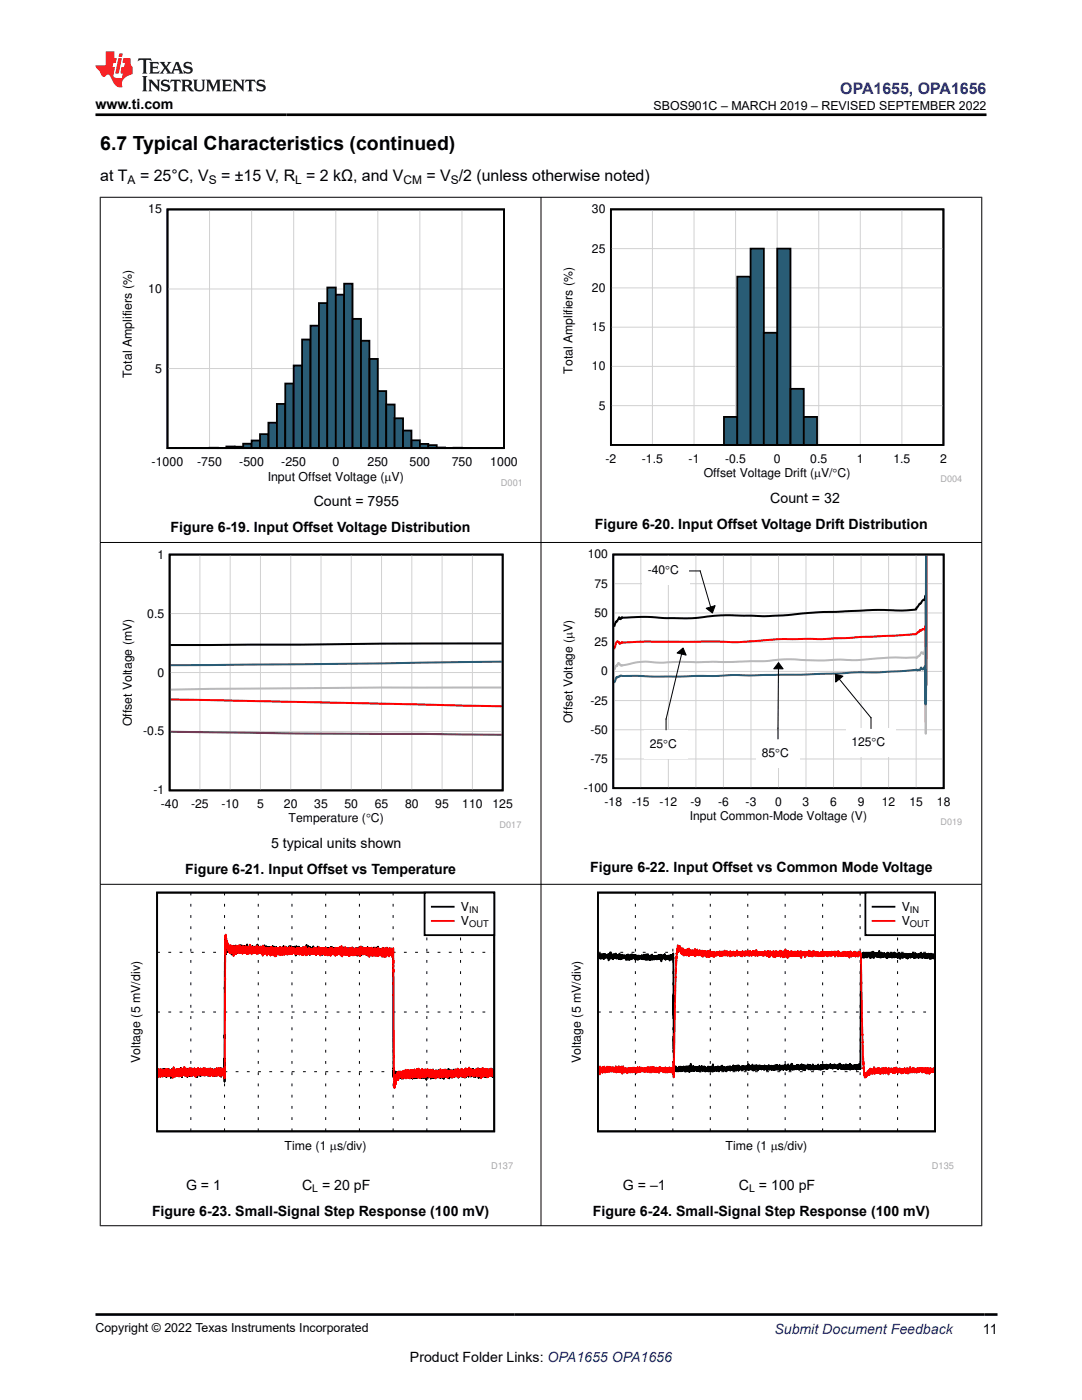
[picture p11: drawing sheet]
<svg xmlns="http://www.w3.org/2000/svg" width="216mm" height="279mm" viewBox="0 0 216 279" stroke-linecap="round" stroke-linejoin="round" font-family="sans-serif">
<defs><g id="words">
<text font-size="3.9" x="20" y="29.9">6.7 Typical Characteristics (continued)</text>
<text font-size="3.2" fill="#00f" x="167.7" y="18.7">OPA1655, OPA1656</text>
<g font-size="3.2">
<text x="20" y="36.1">at T</text>
<text x="27.9" y="36.1">= 25°C, V</text>
<text x="44.1" y="36.1">= ±15 V, R = 2 kΩ, and V</text>
<text x="85.1" y="36.1">= V /2 (unless otherwise noted)</text>
</g>
<g font-size="2.8">
<text x="19" y="21.8">www.ti.com</text>
<text x="62.6" y="101">Count = 7955</text>
<text x="153.7" y="100.3">Count = 32</text>
<text x="34.1" y="106.3">Figure 6-19. Input Offset Voltage Distribution</text>
<text x="118.7" y="105.5">Figure 6-20. Input Offset Voltage Drift Distribution</text>
<text x="54.1" y="169.3">5 typical units shown</text>
<text x="117.8" y="174">Figure 6-22. Input Offset vs Common Mode Voltage</text>
<text x="36.9" y="174.5">Figure 6-21. Input Offset vs Temperature</text>
<text x="37.1" y="237.4">G = 1</text>
<text x="60.3" y="237.4">C = 20 pF</text>
<text x="124.3" y="237.4">G = –1</text>
<text x="147.4" y="237.4">C = 100 pF</text>
<text x="30.3" y="242.6">Figure 6-23. Small-Signal Step Response (100 mV)</text>
<text x="118.3" y="242.6">Figure 6-24. Small-Signal Step Response (100 mV)</text>
<text x="196.1" y="266.1">11</text>
<text x="81.8" y="271.7">Product Folder Links: OPA1655 OPA1656</text>
</g>
<text font-size="2.8" fill="#00f" x="154.5" y="266.2">Submit Document Feedback</text>
<g font-size="2.5">
<text x="130.4" y="21.9">SBOS901C – MARCH 2019 – REVISED SEPTEMBER 2022</text>
<text x="29.6" y="42.6">15</text>
<text x="29.6" y="58.5">10</text>
<text x="26.3" y="75.5" transform="rotate(-90 26.3 75.5)">Total Amplifiers (%)</text>
<text x="31" y="74.4">5</text>
<text x="30.3" y="93.1">-1000</text>
<text x="39.3" y="93.1">-750</text>
<text x="47.7" y="93.1">-500</text>
<text x="53.4" y="95.9">Input Offset Voltage (PV)</text>
<text x="56.1" y="93.1">-250</text>
<text x="66.3" y="93.1">0</text>
<text x="73.3" y="93.1">250</text>
<text x="81.7" y="93.1">500</text>
<text x="90.1" y="93.1">750</text>
<text x="97.8" y="93.1">1000</text>
<text x="92" y="181.8">V</text>
<text x="92" y="184.7">V</text>
<text x="179.9" y="181.8">V</text>
<text x="179.9" y="184.7">V</text>
<text x="28" y="212.1" transform="rotate(-90 28 212.1)">Voltage (5 mV/div)</text>
<text x="115.9" y="212.1" transform="rotate(-90 115.9 212.1)">Voltage (5 mV/div)</text>
<text x="56.8" y="229.5">Time (1 Ps/div)</text>
<text x="144.8" y="229.5">Time (1 Ps/div)</text>
<text x="19" y="265.9">Copyright © 2022 Texas Instruments Incorporated</text>
</g>
<g font-size="2.4">
<text x="25.5" y="36.7">A</text>
<text x="41.7" y="36.7">S</text>
<text x="58.9" y="36.7">L</text>
<text x="80.5" y="36.7">CM</text>
<text x="90" y="36.7">S</text>
<text x="118.1" y="42.6">30</text>
<text x="118.1" y="50.4">25</text>
<text x="118.1" y="58.3">20</text>
<text x="118.1" y="66.1">15</text>
<text x="114.3" y="74.6" transform="rotate(-90 114.3 74.6)">Total Amplifiers (%)</text>
<text x="118.1" y="73.9">10</text>
<text x="119.5" y="81.8">5</text>
<text x="120.8" y="92.4">-2</text>
<text x="128.1" y="92.4">-1.5</text>
<text x="137.4" y="92.4">-1</text>
<text x="140.4" y="95.2">Offset Voltage Drift (PV/qC)</text>
<text x="144.7" y="92.4">-0.5</text>
<text x="154.4" y="92.4">0</text>
<text x="161.7" y="92.4">0.5</text>
<text x="171" y="92.4">1</text>
<text x="178.3" y="92.4">1.5</text>
<text x="187.6" y="92.4">2</text>
<text x="31.4" y="111.5">1</text>
<text x="117.3" y="111.5">100</text>
<text x="118.6" y="117.3">75</text>
<text x="129.2" y="114.6">-40q</text>
<text x="133.7" y="114.6">C</text>
<text x="29.4" y="123.2">0.5</text>
<text x="118.6" y="123.1">50</text>
<text x="118.6" y="128.9">25</text>
<text x="31.4" y="135">0</text>
<text x="120" y="134.8">0</text>
<text x="117.8" y="140.6">-25</text>
<text x="26.3" y="144.9" transform="rotate(-90 26.3 144.9)">Offset Voltage (mV)</text>
<text x="28.6" y="146.8">-0.5</text>
<text x="114.2" y="144.3" transform="rotate(-90 114.2 144.3)">Offset Voltage (PV)</text>
<text x="117.8" y="146.4">-50</text>
<text x="129.7" y="149.2">25qC</text>
<text x="169.9" y="148.9">125qC</text>
<text x="117.8" y="152.3">-75</text>
<text x="152" y="151">85q</text>
<text x="155.6" y="151">C</text>
<text x="30.6" y="158.5">-1</text>
<text x="32.1" y="161.3">-40</text>
<text x="38.1" y="161.3">-25</text>
<text x="44.2" y="161.3">-10</text>
<text x="51.3" y="161.3">5</text>
<text x="56.7" y="161.3">20</text>
<text x="62.7" y="161.3">35</text>
<text x="68.7" y="161.3">50</text>
<text x="74.8" y="161.3">65</text>
<text x="80.8" y="161.3">80</text>
<text x="86.9" y="161.3">95</text>
<text x="92.2" y="161.3">110</text>
<text x="98.3" y="161.3">125</text>
<text x="116.5" y="158.1">-100</text>
<text x="120.6" y="160.9">-18</text>
<text x="126.1" y="160.9">-15</text>
<text x="131.6" y="160.9">-12</text>
<text x="137.8" y="160.9">-9</text>
<text x="143.3" y="160.9">-6</text>
<text x="148.8" y="160.9">-3</text>
<text x="154.7" y="160.9">0</text>
<text x="160.2" y="160.9">3</text>
<text x="165.7" y="160.9">6</text>
<text x="171.1" y="160.9">9</text>
<text x="176" y="160.9">12</text>
<text x="181.5" y="160.9">15</text>
<text x="187" y="160.9">18</text>
<text x="57.6" y="164.1">Temperature (qC)</text>
<text x="137.6" y="163.6">Input Common-Mode Voltage (V)</text>
</g>
<g font-size="2.1">
<text x="62.3" y="238">L</text>
<text x="149.5" y="238">L</text>
</g>
<g font-size="1.8" fill="#a8a8a8">
<text x="99.9" y="97">D001</text>
<text x="187.6" y="96.2">D004</text>
<text x="99.7" y="165.2">D017</text>
<text x="187.7" y="164.7">D019</text>
<text x="98" y="233.3">D137</text>
<text x="186" y="233.3">D135</text>
</g>
<g font-size="1.8">
<text x="93.6" y="182.3">IN</text>
<text x="93.6" y="185.1">OUT</text>
<text x="181.6" y="182.3">IN</text>
<text x="181.6" y="185.1">OUT</text>
</g>
</g></defs>
<path d="M33.4 41.8h67.2v47.6h-67.2z" fill="none" stroke="#000" stroke-width=".36"/>
<path d="M33.4 57.7h67.2M41.8 41.8v47.6M50.2 41.8v47.6M58.6 41.8v47.6M67 41.8v47.6M75.4 41.8v47.6M83.8 41.8v47.6M92.2 41.8v47.6M33.4 73.6h67.2" fill="none" stroke="#d1d1d1" stroke-width=".2"/>
<path d="M33.4 89.4h1.7z" fill-rule="evenodd" fill="#295c75"/>
<path d="M33.4 89.4h1.7z" fill="none" stroke="#000" stroke-width=".36"/>
<path d="M35.1 89.4h1.7z" fill-rule="evenodd" fill="#295c75"/>
<path d="M35.1 89.4h1.7z" fill="none" stroke="#000" stroke-width=".36"/>
<path d="M36.8 89.4h1.7z" fill-rule="evenodd" fill="#295c75"/>
<path d="M36.8 89.4h1.7z" fill="none" stroke="#000" stroke-width=".36"/>
<path d="M38.5 89.4h1.6z" fill-rule="evenodd" fill="#295c75"/>
<path d="M38.5 89.4h1.6z" fill="none" stroke="#000" stroke-width=".36"/>
<path d="M40.1 89.4h1.7z" fill-rule="evenodd" fill="#295c75"/>
<path d="M40.1 89.4h1.7z" fill="none" stroke="#000" stroke-width=".36"/>
<path d="M41.8 89.4h1.7z" fill-rule="evenodd" fill="#295c75"/>
<path d="M41.8 89.4h1.7z" fill="none" stroke="#000" stroke-width=".36"/>
<path d="M43.5 89.4h1.7z" fill-rule="evenodd" fill="#295c75"/>
<path d="M43.5 89.4h1.7z" fill="none" stroke="#000" stroke-width=".36"/>
<path d="M45.2 89.1h1.7v.3h-1.7z" fill-rule="evenodd" fill="#295c75"/>
<path d="M45.2 89.1h1.6v.3h-1.6z" fill="none" stroke="#000" stroke-width=".36"/>
<path d="M46.8 89.2h1.7v.2h-1.7z" fill-rule="evenodd" fill="#295c75"/>
<path d="M46.8 89.2h1.7v.2h-1.7z" fill="none" stroke="#000" stroke-width=".36"/>
<path d="M48.5 88.6h1.7v.8h-1.7z" fill-rule="evenodd" fill="#295c75"/>
<path d="M48.5 88.6h1.7v.8h-1.7z" fill="none" stroke="#000" stroke-width=".36"/>
<path d="M50.2 87.9h1.7v1.5h-1.7z" fill-rule="evenodd" fill="#295c75"/>
<path d="M50.2 87.9h1.7v1.5h-1.7z" fill="none" stroke="#000" stroke-width=".36"/>
<path d="M51.9 86.6h1.7v2.8h-1.7z" fill-rule="evenodd" fill="#295c75"/>
<path d="M51.9 86.6h1.7v2.8h-1.7z" fill="none" stroke="#000" stroke-width=".36"/>
<path d="M53.6 84.4h1.7v5h-1.7z" fill-rule="evenodd" fill="#295c75"/>
<path d="M53.6 84.4h1.6v5h-1.6z" fill="none" stroke="#000" stroke-width=".36"/>
<path d="M55.2 80.6h1.7v8.8h-1.7z" fill-rule="evenodd" fill="#295c75"/>
<path d="M55.2 80.6h1.7v8.8h-1.7z" fill="none" stroke="#000" stroke-width=".36"/>
<path d="M56.9 76.5h1.7v12.9h-1.7z" fill-rule="evenodd" fill="#295c75"/>
<path d="M56.9 76.5h1.7v12.9h-1.7z" fill="none" stroke="#000" stroke-width=".36"/>
<path d="M58.6 72.9h1.7v16.5h-1.7z" fill-rule="evenodd" fill="#295c75"/>
<path d="M58.6 72.9h1.7v16.5h-1.7z" fill="none" stroke="#000" stroke-width=".36"/>
<path d="M60.3 67.8h1.7v21.6h-1.7z" fill-rule="evenodd" fill="#295c75"/>
<path d="M60.3 67.8h1.7v21.6h-1.7z" fill="none" stroke="#000" stroke-width=".36"/>
<path d="M62 65h1.6v24.4h-1.6z" fill-rule="evenodd" fill="#295c75"/>
<path d="M62 65h1.6v24.4h-1.6z" fill="none" stroke="#000" stroke-width=".36"/>
<path d="M63.6 60.5h1.7v28.9h-1.7z" fill-rule="evenodd" fill="#295c75"/>
<path d="M63.6 60.5h1.7v28.9h-1.7z" fill="none" stroke="#000" stroke-width=".36"/>
<path d="M65.3 57.4h1.7v32h-1.7z" fill-rule="evenodd" fill="#295c75"/>
<path d="M65.3 57.4h1.7v32h-1.7z" fill="none" stroke="#000" stroke-width=".36"/>
<path d="M67 58.8h1.7v30.6h-1.7z" fill-rule="evenodd" fill="#295c75"/>
<path d="M67 58.8h1.7v30.6h-1.7z" fill="none" stroke="#000" stroke-width=".36"/>
<path d="M68.7 56.6h1.7v32.8h-1.7z" fill-rule="evenodd" fill="#295c75"/>
<path d="M68.7 56.6h1.6v32.8h-1.6z" fill="none" stroke="#000" stroke-width=".36"/>
<path d="M70.3 63.6h1.7v25.8h-1.7z" fill-rule="evenodd" fill="#295c75"/>
<path d="M70.3 63.6h1.7v25.8h-1.7z" fill="none" stroke="#000" stroke-width=".36"/>
<path d="M72 68h1.7v21.4h-1.7z" fill-rule="evenodd" fill="#295c75"/>
<path d="M72 68h1.7v21.4h-1.7z" fill="none" stroke="#000" stroke-width=".36"/>
<path d="M73.7 71.6h1.7v17.8h-1.7z" fill-rule="evenodd" fill="#295c75"/>
<path d="M73.7 71.6h1.7v17.8h-1.7z" fill="none" stroke="#000" stroke-width=".36"/>
<path d="M75.4 78h1.7v11.4h-1.7z" fill-rule="evenodd" fill="#295c75"/>
<path d="M75.4 78h1.7v11.4h-1.7z" fill="none" stroke="#000" stroke-width=".36"/>
<path d="M77.1 80.7h1.7v8.7h-1.7z" fill-rule="evenodd" fill="#295c75"/>
<path d="M77.1 80.7h1.6v8.7h-1.6z" fill="none" stroke="#000" stroke-width=".36"/>
<path d="M78.7 83.5h1.7v5.9h-1.7z" fill-rule="evenodd" fill="#295c75"/>
<path d="M78.7 83.5h1.7v5.9h-1.7z" fill="none" stroke="#000" stroke-width=".36"/>
<path d="M80.4 85.9h1.7v3.5h-1.7z" fill-rule="evenodd" fill="#295c75"/>
<path d="M80.4 85.9h1.7v3.5h-1.7z" fill="none" stroke="#000" stroke-width=".36"/>
<path d="M82.1 87.9h1.7v1.5h-1.7z" fill-rule="evenodd" fill="#295c75"/>
<path d="M82.1 87.9h1.7v1.5h-1.7z" fill="none" stroke="#000" stroke-width=".36"/>
<path d="M83.8 88.6h1.7v.8h-1.7z" fill-rule="evenodd" fill="#295c75"/>
<path d="M83.8 88.6h1.7v.8h-1.7z" fill="none" stroke="#000" stroke-width=".36"/>
<path d="M85.5 88.8h1.7v.6h-1.7z" fill-rule="evenodd" fill="#295c75"/>
<path d="M85.5 88.8h1.6v.6h-1.6z" fill="none" stroke="#000" stroke-width=".36"/>
<path d="M87.1 89.3h1.7v.1h-1.7z" fill-rule="evenodd" fill="#295c75"/>
<path d="M87.1 89.3h1.7v.1h-1.7z" fill="none" stroke="#000" stroke-width=".36"/>
<path d="M88.8 89.4h1.7z" fill-rule="evenodd" fill="#295c75"/>
<path d="M88.8 89.4h1.7z" fill="none" stroke="#000" stroke-width=".36"/>
<path d="M90.5 89.4h1.7z" fill-rule="evenodd" fill="#295c75"/>
<path d="M90.5 89.4h1.7z" fill="none" stroke="#000" stroke-width=".36"/>
<path d="M92.2 89.4h1.7z" fill-rule="evenodd" fill="#295c75"/>
<path d="M92.2 89.4h1.7z" fill="none" stroke="#000" stroke-width=".36"/>
<path d="M93.9 89.4h1.6z" fill-rule="evenodd" fill="#295c75"/>
<path d="M93.9 89.4h1.6z" fill="none" stroke="#000" stroke-width=".36"/>
<path d="M95.5 89.4h1.7z" fill-rule="evenodd" fill="#295c75"/>
<path d="M95.5 89.4h1.7z" fill="none" stroke="#000" stroke-width=".36"/>
<path d="M97.2 89.4h1.7z" fill-rule="evenodd" fill="#295c75"/>
<path d="M97.2 89.4h1.7z" fill="none" stroke="#000" stroke-width=".36"/>
<path d="M98.9 89.4h1.7z" fill-rule="evenodd" fill="#295c75"/>
<path d="M98.9 89.4h1.7z" fill="none" stroke="#000" stroke-width=".36"/>
<circle cx="100.6" cy="89.4" r=".18" fill="#000"/>
<path d="M33.4 41.8h67.2v47.6h-67.2zM121.9 41.8h66.4v47h-66.4z" fill="none" stroke="#000" stroke-width=".36"/>
<path d="M121.9 57.5h66.4M121.9 49.6h66.4M130.2 41.8v47M138.5 41.8v47M146.8 41.8v47M155.1 41.8v47M163.4 41.8v47M171.7 41.8v47M180 41.8v47M121.9 73.1h66.4M121.9 65.3h66.4M121.9 81h66.4" fill="none" stroke="#d1d1d1" stroke-width=".2"/>
<path d="M144.5 83.2h2.6v5.6h-2.6z" fill-rule="evenodd" fill="#295c75"/>
<path d="M144.5 83.2h2.6v5.6h-2.6z" fill="none" stroke="#000" stroke-width=".36"/>
<path d="M147.1 55.2h2.7v33.6h-2.7z" fill-rule="evenodd" fill="#295c75"/>
<path d="M147.1 55.2h2.7v33.6h-2.7z" fill="none" stroke="#000" stroke-width=".36"/>
<path d="M149.8 49.6h2.6v39.2h-2.6z" fill-rule="evenodd" fill="#295c75"/>
<path d="M149.8 49.6h2.6v39.2h-2.6z" fill="none" stroke="#000" stroke-width=".36"/>
<path d="M152.4 66.4h2.7v22.4h-2.7z" fill-rule="evenodd" fill="#295c75"/>
<path d="M152.4 66.4h2.7v22.4h-2.7z" fill="none" stroke="#000" stroke-width=".36"/>
<path d="M155.1 49.6h2.6v39.2h-2.6z" fill-rule="evenodd" fill="#295c75"/>
<path d="M155.1 49.6h2.6v39.2h-2.6z" fill="none" stroke="#000" stroke-width=".36"/>
<path d="M157.7 77.6h2.7v11.2h-2.7z" fill-rule="evenodd" fill="#295c75"/>
<path d="M157.7 77.6h2.7v11.2h-2.7z" fill="none" stroke="#000" stroke-width=".36"/>
<path d="M160.4 83.2h2.6v5.6h-2.6z" fill-rule="evenodd" fill="#295c75"/>
<path d="M121.9 41.8h66.4v47h-66.4zM160.4 83.2h2.6v5.6h-2.6zM33.8 110.7h66.5v47h-66.5z" fill="none" stroke="#000" stroke-width=".36"/>
<g fill="none" stroke="#d1d1d1" stroke-width=".2">
<path d="M39.9 110.7v47.1M45.9 110.7v47.1M52 110.7v47.1M58 110.7v47.1M64.1 110.7v47.1M70.1 110.7v47.1M76.1 110.7v47.1M82.2 110.7v47.1M88.2 110.7v47.1M94.3 110.7v47.1M122.4 116.5h65.9M127.9 110.7v46.6"/>
<path d="M133.4 110.7v46.6M138.9 110.7v46.6M144.4 110.7v46.6M149.8 110.7v46.6M155.3 110.7v46.6M160.8 110.7v46.6M166.3 110.7v46.6M171.8 110.7v46.6M177.3 110.7v46.6M182.8 110.7v46.6M33.8 134.2h66.5M33.8 122.4h66.5"/>
<path d="M122.4 139.8h65.9M122.4 134h65.9M122.4 128.2h65.9M122.4 122.3h65.9M33.8 146h66.5M122.4 151.5h65.9M122.4 145.6h65.9"/>
</g>
<path d="M184.9 110.8l-.1 26-.1-18-.1 .7a.17 .17 0 0 1-.1 .2 .17 .17 0 0 1-.2 0l-1.4 1.5-.1 .4a38.2 38.2 0 0 1-7.8 .1l-11.4 .5-10.1 .7h-4.6a52.4 52.4 0 0 0-11 .5h-5a54.8 54.8 0 0 0-8.8-.2l-.3 .4-.2-.4-.4 .7-.2 .2h-.1l-.4 1M100.1 128.4l-66.1 .3" fill="none" stroke="#000" stroke-width=".4"/>
<path d="M184.8 110.8l-.1 33.4-.1-19.3-.1 .7-.4-.1-.4 .4-.1-.2-.2 .4-.4 .2-.2 .3-18.3 .9h-8.2l-4.6 .3a51.6 51.6 0 0 1-10.1 .2h-12.8l-4.7 .1-.3 .2a.16 .16 0 0 1-.2 .2 .16 .16 0 0 1 0-.3l-.4-.2h-.1l-.6 1.6M34 139.6l66.1 1.4" fill="none" stroke="#f00" stroke-width=".4"/>
<path d="M184.8 110.8l-.1 35.6-.1-17.2-.2 1.1a.17 .17 0 0 1-.2 .2 .17 .17 0 0 1-.1-.2h-.2a.22 .22 0 0 0-.2 0 .22 .22 0 0 0-.1 .3l-.7 .7h-1.9a90.5 90.5 0 0 0-10.6 .5l-2.7-.2-5.5 .2a38.2 38.2 0 0 0-8.7 .1l-7.8 .2h-9.6a42.6 42.6 0 0 1-7.8 0l-1.4 .1-2.7 .6h-.4l-.4-.5-.2 .6-.2-.1-.2 .2-.3 .6M100.1 137.2h-24l-42.1 .4" fill="none" stroke="#b8b8b8" stroke-width=".4"/>
<path d="M184.8 110.8l-.1 29.8-.2-7.6-.2 .5-.2 .1-.3-.4-.1 .3a.17 .17 0 0 1-.1 .2 .17 .17 0 0 1-.2 0l-.4 .1-.1-.2-1.9 .3-5.5 .3h-4.6l-11 .5-10.1 .1-3.6-.1-3.2 .2-7.3 .1-11.8-.2-.6 .3h-.1l-.1 .2-.1-.1-.5 1.1M100.1 132.1l-66.1 .7" fill="none" stroke="#295c75" stroke-width=".4"/>
<path d="M34 146l26 .4 40.1 .2" fill="none" stroke="#68275f" stroke-width=".4"/>
<path d="M122.4 110.7h65.9v46.6h-65.9z" fill="none" stroke="#000" stroke-width=".35"/>
<path d="M168.8 145.4h10v5.7h-10z" fill-rule="evenodd" fill="#fff"/>
<path d="M166.7 134.6l1.5 .3-1.4 1.2z" fill="#000"/>
<path d="M166.7 134.6l1.5 .3-1.4 1.2zM167.5 135.5l6.3 7.7M173.8 143.2v2.2" fill="none" stroke="#000" stroke-width=".2"/>
<path d="M150.9 147.5h8.6v5.7h-8.6z" fill-rule="evenodd" fill="#fff"/>
<path d="M155.3 132.2l1 1.3h-1.9z" fill="#000"/>
<path d="M155.3 133.5l-.1 13.9M155.3 132.2l1 1.3h-1.9z" fill="none" stroke="#000" stroke-width=".2"/>
<path d="M128.6 145.6h8.6v5.8h-8.6z" fill-rule="evenodd" fill="#fff"/>
<path d="M135.1 130.3l1.2-1 .6 1.4z" fill="#000"/>
<path d="M135.1 130.3l1.2-1 .6 1.4zM136 130.5l-3.1 13v2.1" fill="none" stroke="#000" stroke-width=".2"/>
<path d="M128.2 111.1h9.4v5.7h-9.4z" fill-rule="evenodd" fill="#fff"/>
<path d="M140.9 121.4l1.8-.5-.5 1.4z" fill="#000"/>
<g fill="none" stroke="#000" stroke-width=".2">
<path d="M137.6 113.9l2.1 .1 2.1 7.1M140.9 121.4l1.8-.5-.5 1.4zM38.1 178.1v.6M44.8 178.1v.6M51.5 178.1v.6M58.3 178.1v.6M65 178.1v.6M71.7 178.1v.6M78.4 178.1v.6M85.2 178.1v.6M91.9 178.1v.6M31.4 190.1h.5"/>
<path d="M33.6 190.1h.6M35.8 190.1h.6M38.1 190.1h.5M38.1 180.4v.5M38.1 182.6v.6M38.1 184.9v.5M38.1 187.1v.6M38.1 189.3v.6M38.1 191.6v.5M38.1 193.8v.6M38.1 196.1v.5M38.1 198.3v.6"/>
<path d="M40.3 190.1h.6M42.5 190.1h.6M44.8 190.1h.5M44.8 180.4v.5M44.8 182.6v.6M44.8 184.9v.5M44.8 187.1v.6M44.8 189.3v.6M44.8 191.6v.5M44.8 193.8v.6M44.8 196.1v.5M44.8 198.3v.6"/>
<path d="M47 190.1h.6M49.3 190.1h.5M51.5 190.1h.6M51.5 180.4v.5M51.5 182.6v.6M51.5 184.9v.5M51.5 187.1v.6M51.5 189.3v.6M51.5 191.6v.5M51.5 193.8v.6M51.5 196.1v.5M51.5 198.3v.6"/>
<path d="M53.7 190.1h.6M56 190.1h.5M58.2 190.1h.6M58.3 180.4v.5M58.3 182.6v.6M58.3 184.9v.5M58.3 187.1v.6M58.3 189.3v.6M58.3 191.6v.5M58.3 193.8v.6M58.3 196.1v.5M58.3 198.3v.6"/>
<path d="M60.5 190.1h.5M62.7 190.1h.6M64.9 190.1h.6M65 180.4v.5M65 182.6v.6M65 184.9v.5M65 187.1v.6M65 189.3v.6M65 191.6v.5M65 193.8v.6M65 196.1v.5M65 198.3v.6"/>
<path d="M67.2 190.1h.5M69.4 190.1h.6M71.6 190.1h.6M71.7 180.4v.5M71.7 182.6v.6M71.7 184.9v.5M71.7 187.1v.6M71.7 189.3v.6M71.7 191.6v.5M71.7 193.8v.6M71.7 196.1v.5M71.7 198.3v.6"/>
<path d="M73.9 190.1h.5M76.1 190.1h.6M78.4 190.1h.5M78.4 180.4v.5M78.4 182.6v.6M78.4 184.9v.5M78.4 187.1v.6M78.4 189.3v.6M78.4 191.6v.5M78.4 193.8v.6M78.4 196.1v.5M78.4 198.3v.6"/>
<path d="M80.6 190.1h.6M82.8 190.1h.6M85.1 190.1h.5M85.2 180.4v.5M85.2 182.6v.6M85.2 184.9v.5M85.2 187.1v.6M85.2 189.3v.6M85.2 191.6v.5M85.2 193.8v.6M85.2 196.1v.5M85.2 198.3v.6"/>
<path d="M87.3 190.1h.6M89.6 190.1h.5M91.8 190.1h.5M91.9 180.4v.5M91.9 182.6v.6M91.9 184.9v.5M91.9 187.1v.6M91.9 189.3v.6M91.9 191.6v.5M91.9 193.8v.6M91.9 196.1v.5M91.9 198.3v.6"/>
<path d="M94 190.1h.6M96.3 190.1h.5M98.5 190.1h.1M31.4 213.9h.5M31.4 202h.5M33.6 213.9h.6M33.6 202h.6M35.8 213.9h.6M35.8 202h.6M38.1 213.9h.5M38.1 202h.5M38.1 200.5v.6"/>
<path d="M38.1 202.8v.5M38.1 205v.6M38.1 207.3v.5M38.1 209.5v.6M38.1 211.8v.5M38.1 214v.6M38.1 216.2v.6M38.1 218.5v.5M40.3 213.9h.6M40.3 202h.6M42.5 213.9h.6M42.5 202h.6"/>
<path d="M44.8 213.9h.5M44.8 202h.5M44.8 200.5v.6M44.8 202.8v.5M44.8 205v.6M44.8 207.3v.5M44.8 209.5v.6M44.8 211.8v.5M44.8 214v.6M44.8 216.2v.6M44.8 218.5v.5M47 213.9h.6"/>
<path d="M47 202h.6M49.3 213.9h.5M49.3 202h.5M51.5 213.9h.6M51.5 202h.6M51.5 200.5v.6M51.5 202.8v.5M51.5 205v.6M51.5 207.3v.5M51.5 209.5v.6M51.5 211.8v.5M51.5 214v.6"/>
<path d="M51.5 216.2v.6M51.5 218.5v.5M53.7 213.9h.6M53.7 202h.6M56 213.9h.5M56 202h.5M58.2 213.9h.6M58.2 202h.6M58.3 200.5v.6M58.3 202.8v.5M58.3 205v.6M58.3 207.3v.5"/>
<path d="M58.3 209.5v.6M58.3 211.8v.5M58.3 214v.6M58.3 216.2v.6M58.3 218.5v.5M60.5 213.9h.5M60.5 202h.5M62.7 213.9h.6M62.7 202h.6M64.9 213.9h.6M64.9 202h.6M65 200.5v.6"/>
<path d="M65 202.8v.5M65 205v.6M65 207.3v.5M65 209.5v.6M65 211.8v.5M65 214v.6M65 216.2v.6M65 218.5v.5M67.2 213.9h.5M67.2 202h.5M69.4 213.9h.6M69.4 202h.6"/>
<path d="M71.6 213.9h.6M71.6 202h.6M71.7 200.5v.6M71.7 202.8v.5M71.7 205v.6M71.7 207.3v.5M71.7 209.5v.6M71.7 211.8v.5M71.7 214v.6M71.7 216.2v.6M71.7 218.5v.5M73.9 213.9h.5"/>
<path d="M73.9 202h.5M76.1 213.9h.6M76.1 202h.6M78.4 213.9h.5M78.4 202h.5M78.4 200.5v.6M78.4 202.8v.5M78.4 205v.6M78.4 207.3v.5M78.4 209.5v.6M78.4 211.8v.5M78.4 214v.6"/>
<path d="M78.4 216.2v.6M78.4 218.5v.5M80.6 213.9h.6M80.6 202h.6M82.8 213.9h.6M82.8 202h.6M85.1 213.9h.5M85.1 202h.5M85.2 200.5v.6M85.2 202.8v.5M85.2 205v.6M85.2 207.3v.5"/>
<path d="M85.2 209.5v.6M85.2 211.8v.5M85.2 214v.6M85.2 216.2v.6M85.2 218.5v.5M87.3 213.9h.6M87.3 202h.6M89.6 213.9h.5M89.6 202h.5M91.8 213.9h.5M91.8 202h.5M91.9 200.5v.6"/>
<path d="M91.9 202.8v.5M91.9 205v.6M91.9 207.3v.5M91.9 209.5v.6M91.9 211.8v.5M91.9 214v.6M91.9 216.2v.6M91.9 218.5v.5M94 213.9h.6M94 202h.6M96.3 213.9h.5M96.3 202h.5"/>
<path d="M98.5 213.9h.1M98.5 202h.1M38.1 220.7v.6M38.1 223v.5M38.1 225.2v.6M44.8 220.7v.6M44.8 223v.5M44.8 225.2v.6M51.5 220.7v.6M51.5 223v.5M51.5 225.2v.6M58.3 220.7v.6"/>
<path d="M58.3 223v.5M58.3 225.2v.6M65 220.7v.6M65 223v.5M65 225.2v.6M71.7 220.7v.6M71.7 223v.5M71.7 225.2v.6M78.4 220.7v.6M78.4 223v.5M78.4 225.2v.6M85.2 220.7v.6"/>
<path d="M85.2 223v.5M85.2 225.2v.6M91.9 220.7v.6M91.9 223v.5M91.9 225.2v.6"/>
</g>
<path d="M31.4 178.1h67.2v47.7h-67.2zM31.5 213.9v-.1v.9l.1-.9v1v-1.3l.1 1.1 .1-1 .1 1.2v-1.2v1.3l.1-1.4 .1 1.1v-1.2v1.2l.1-.9v1l.1-1.1 .1 1v-1l.1 1.2v-1.5l.1 1.3v-1.2l.1 1.2v-1l.1 1.1 .1-1.3 .1 1.4 .1-1.1 .1 .7v-.9v1.5l.1-1.4v1v-1.1v1.2l.1-1.2 .1 1.1v-1v.9l.1-.7v.5v-.9v1.3v-1.1l.1 1.1v-1.3l.1 1.3v-1.2l.1 1.1 .1-.9v.9v-1.1l.1 1.6v-1.6v1.1l.1-1.1 .1 .9v-1v1.3v-1.2l.1 1.1v-1v.9v-1.1v1.2l.1-1 .1 1v-1.2v1.1l.1-1 .1 1.3 .1-1.2 .1 1.1v-1.1v1.2l.1-1.4v1.2v-.9v.7l.1-1 .1 1.3 .1-1.2v1.2v-1.2l.1 1.1 .1-1.1v1v-1l.1 .9 .1-.9v.9v-1v1.4v-1.3v1v-.9v.8l.1-.7v.8v-.8l.1 .8v-.9l.1 1v-1.5v1.4l.1-.9v1v-1v1v-1.1l.1 1.4v-1.6l.1 1.3v-.9v.8l.1-.8v.9l.1-1v.6v-.9l.1 1.1v-1.1l.1 1.1 .1-.9v.9l.1-1v1.2v-1v.9l.1-.9v.9v-1v1.1l.1-1.2v1.1v-.9l.1 .9 .1-.9v1.3l.1-1.6 .1 1.4v-1.2v1v-1v.9l.2-1v1.3l.1-1.1v1v-1.2v1v-.9l.1 1.1 .1-.8v.9l.1-1.3v1.2v-1.4l.1 1.5v-1.2v1.1l.1-1.1v.9l.1-.9 .1 1.1 .1-.9v.8v-1.1l.1 1.1 .1-.8v.6v-.9v1.2l.1-1.2v1.3v-1.2l.1 1 .1-1 .1 1v-1v.9v-.7v1.3l.1-1.7v1.3l.1-1.1v1l.1-1.1 .1 1.2v-1.1v.9l.1-.8v.8v-.9l.1 .8v-.7v1l.1-1.3v1.5v-1.2l.1 1v-1.1l.1 1 .1-1.1v1v-.9l.1 .8v-1l.1 1.2v-1v1.1l.1-1.2v1l.1-.9v.8v-1.1v1.1l.1-.9v.9v-.9v1l.1-1.1v1.3l.1-1.3v1l.1-1v1.2v-1v.9l.1-.9 .1 .9 .1-1.1 .1 1v-.8v1.2v-1.4v1.1l.1-.8v1v-1.1v.9l.1-.7v.7l.1-.8v.8v-.8v.8v-1.1l.1 1.3 .1-1.4v1.4v-1.2v1l.1-.8v.8v-1l.2 1.1v-.8v.9v-1.2l.2 1.2v-1.2l.1 1.2v-1.1l.1 .9 .1-1v1.2l.1-1v.9v-.9l.1 1 .1-1.1v1.1l.1-.9v.9l.1-1.3v1.1l.1-.9 .1 .9v-1.1v1.2l.1-1.2 .1 1.2v-1.3v1.2l.2-.9v1l.1-1.3 .1 1.6v-1.6v1.7l.1-1.6v1.4l.1-1.2v1l.1-.9v.8l.1-1.1 .1 1.2v-1.3v1.1v-.4l.1 .5v-1.2l.1 1.3v-3.3v4.7l.2-27.2v1.1l.1-.9v1.5l.1-1.6v1.1v-1.1l.1 1.1v-1.2v1.2l.1-1v.8v-1l.2 1.3v-1.1l.1 1 .1-.9v1v-1.1l.1 1v-1.3v1.1l.1-.9v1v-.9v.9v-.9l.1 1v-1.1l.1 1.7 .1-1.7 .1 1.2v-1l.1 1 .1-1.3 .1 1.3 .1-.9v1.1v-1.1v.7l.1-.9v1.1l.1-1.1v1v-1.2v1.5l.1-1.5v1.1l.1-.7v.9v-1l.1 1v-.8v1l.1-1.2 .1 .9v-1.1v1.3l.1-1.2v.9v-.8v.8v-.7l.1 .6v-1.1v1.6v-1l.1 .6v-.8v.9v-1l.1 1.2v-1.2l.1 1.1 .1-1.3v1.4v-1.3l.2 1.2v-1.3l.1 1.3 .1-1.2v1.2l.1-1.1 .1 1.1v-1.2l.2 1.3v-1.3l.1 1.1v-1l.1 1.2v-1.2v1.2v-.8v.7l.1-.9v.9l.1-1v1.1v-1.6l.1 1.5v-.9v1.1l.1-1.3v1.3l.2-1.2v1.2v-1.1v1l.1-1.3 .1 1.4v-1.2v.9v-1l.1 1.1v-1l.1 1.1v-1v1l.2-1.3v1.3l.1-1.2v1.2v-1l.1 .9 .1-1 .1 1.1v-1.1v1.1l.1-1.1v1l.1-1.1v.9v-.8v1l.1-1v1l.1-1v.9l.1-.9v1v-1.3l.1 1.4 .1-1.6 .1 1.8v-1.5v1.2v-1.2l.1 1.3 .1-1.2 .1 1.1v-.8v1l.1-1.2 .1 1.1v-1.2v1.3v-1.1l.1 1v-1.1l.1 1v-1.1l.1 1.2 .1-1.2v1.5v-1.3l.1 .8v-.9l.1 .9v-.8v.8v-1.1l.1 1.3 .1-1.5v1.4v-1l.1 1.1v-1.1l.1 1.1 .1-.9v.8l.1-1.1v1.3v-1.2v1l.1-.9v1.1v-1l.1 1v-1.2v1v-1v1l.1-.9v.9l.1-.9v1l.1-1.1v1.1l.1-1.1v1.3l.1-1.1 .1 1.2 .1-1.4v1.3v-1.3l.1 1.5v-1v.6l.1-.9v.9v-.9l.1 .9v-1.3v1.4l.1-1.1 .1 1.1v-1.3l.1 1.4v-1.3v1.2l.1-1.1 .1 1.1 .1-1 .1 1.1v-1.3v1.1v-.8v.7l.1-.7 .1 .8v-.8l.1 1v-1.1l.1 1.1v-1v1.1v-1.2l.1 1.1v-1.1v.9v-.9l.1 .8v-.7v1.2v-1.3v1l.1-1 .1 1v-1.2l.1 1.4v-1.2l.1 1.2 .1-1.2v1v-.9l.1 .8v-.7l.1 .9v-.9v.9l.2-1.5v1.6l.1-1.4v1.4l.1-1.1v.9v-1.2v1.2l.1-1v1l.1-1v1.1l.1-1.2 .1 1.1v-1.1l.1 1.4 .1-1.3v.8l.1-.8v1v-.9l.1 .8v-.6v1l.1-1.7v1.2l.1-.7v.9l.1-.9v1l.1-1.4 .1 1.3 .2-1v.8v-.8v.7v-.5v.4v-.8v1.2v-1l.1 1 .1-1.2v1.2v-1.1l.1 1v-.9l.1 1v-1.1l.1 1v-1.2v1.1l.1-1v1.2l.1-1.1v1.6l.1-1.9 .1 1.4v-1l.1 1.1 .1-1.2v1.2v-1.1l.1 .9v-.9l.1 1v-1.3l.1 1.3 .1-.9 .1 .9v-1v.9v-.9v.9l.1-.9 .1 1v-1l.1 1v-.9v.5l.1-.4v1.1v-1.3v1.1l.1-1.2v1.3v-1.1l.1 .9v-.8v.6v-.9v1.2l.1-1.3v1.3v-1l.1 1 .1-1.1v1l.1-.9v.9l.1-.9v.7v-.6v.7v-.7l.1 .7v-.8v.8v-1.1v1.4l.1-1.8v1.5v-1l.1 1.1v-1.1l.1 1.3 .1-1.3v1.3l.1-1.5v1.4l.1-.9 .1 .6v-.7v.9v-.9v1.3l.1-1.6 .1 1.3 .1-1.1v1.1l.1-1.1v1.1v-1v.9v-.7l.1 .6v-.9v1v-.9l.1 1v-1.1v1.2v-1.1l.1 1v-1.5l.1 1.6v-1.3v1.2l.1-1 .1 1v-1l.1 1v-1.1v1.1l.1-1 .1 1.2v-1.3v1.3l.1-1.2v1l.1-1v.9l.1-.8v1v-1.5v1.4v-1.2v1.2l.1-1.2 .1 1.1 .1-1v.9v-.9v1.1l.2-1.1v1.2v-1l.1 .7v-.7v.7v-.9l.1 1.2 .1-1.1 .1 1.3 .1-1.2v.8l.1-.9v1v-1.1v1l.1-.9 .1 1v-1v1l.1-.8v.8v-1l.1 1 .1-1.2v1.2l.1-1.1v1.1v-.9v.8v-.8v.9l.1-.9 .1 .8v-1l.1 1.2v-1.1v1.1v-.9l.2 .9v-.9v1.1l.1-1.4v1.1l.1-1 .1 1.1 .1-1.4 .1 1.3v-1.3v1.4l.1-1.1v1l.1-1v.8v-1l.1 1.3v-1.1l.1 1.1v-1v.9l.1-1 .1 1 .1-1.1v1.2v-1.1l.1 1.2 .1-1.2v1.1v-1.1v1.1v-1.1v1.1v-1v.8v-.8l.1 .7 .1-.8v.9v-.9l.1 1.1 .1-1.2v1.1v-1.1v.9l.1-.6v.8l.1-1 .1 1.1v-1.3v1.4v-1.3l.1 1.2 .1-1.1v1l.1-1.3v1.2v-.8l.1 .9v-.9v.7l.1-.4v.9l.1-1.5 .1 1.3v-1.3v1.2v-.9l.2 .8v-.8v.9v-1v1.2v-1.2l.1 .9 .1-.8v.9v-1v1l.1-.9v1l.1-1.2 .1 1.2 .1-1.1v1v-.8l.1 .7v-.8l.1 1.1 .1-1.3v1.2l.1-1.1v1.2v-.9l.1 .9 .1-1.1v1.2v-1.3l.1 1.1 .1-.8v.9l.1-1.1v1v-1.3l.1 1.4v-1.1v1.2l.1-1.3 .1 1.2v-1.2l.1 1v-1l.1 1v-1v.9l.1-.8v.9l.1-.9v1v-1v.9l.1-.7v.8v-1.1l.1 1.1 .1-1.2 .1 1.2 .1-1v1.3v-1.4l.1 1.4 .1-1.4 .1 1v-.9l.1 1v-1.4l.1 1.5v-1.2l.1 1.1v-1.1v1.4v-1.4l.2 1.3v-1.3l.1 1v-.7v.6v-1.2l.1 1.2 .1-.9v1.1v-1.2l.1 1v-.8v.7l.1-.9v1.3l.1-1.3v.9l.1-.6v.6l.1-.7v1l.1-.9v.8v-1.1v1.1l.1-1.1 .1 1.3 .1-1.1v1.2v-1.6l.1 1.3v-1.1l.1 1.5v-1.3v1l.1-.9v.9v-1.1l.1 1.1v-1.1v1l.1-1.1v1.3v-1.1v1.1l.1-1.1 .1 .9v-1l.1 1.2v-1.2v.9v-.9l.1 1.2v-1l.1 1v-1l.1 .9v-.7v.9v-1.3l.1 1v-1v1l.1-1v1.1v-1.3v1.2l.1-1.1 .1 1.2 .1-1v1.1l.2-1.4v1.6v-1.4l.1 1.2 .1-1.1 .1 1v-1.5v1.6l.1-1.1v1.1l.1-1.1 .1 1.1v-1.1v1l.1-1.1v1.3v-1.1l.1 1 .1-.9v1v-1.2l.1 1 .1-1 .1 1.1v-.9l.1 .8 .1-.8v.9l.1-1.3v1.5l.1-1.4 .2 1.4 .1-1.3 .1 1v-.8l.1 .6v-.5v.8v-.9v.9v-1.4v1.4l.1-1v.9l.1-.8v1l.1-1.2v1v-.7l.1 .7v-.9l.1 .8v-1.1v1v-.8l.1 1v-.8l.1 .9v-1.1v1.2l.2-1.3 .1 1.4v-1v1v-1.2l.2 1.1v-1.1l.1 2v23.6l.2-1.5v1.4v-1v1.2v-1.3v1.1l.1-1v1l.1-1v1v-.8v1.1l.1-1.1v.8v-1l.1 1.3v-1.2l.1 .8v-.8l.1 1v-1.2l.1 1.4v-1.1v.9v-.9l.1 .7v-.6v.9l.1-1 .1 .9v-.8v.9v-1.1l.1 .9v-.8v.8l.1-.9 .1 .8v-.9l.2 1.2v-1.3v1.2v-.9l.1 .7v-.9v1l.1-1v1.1v-1.2v1.4l.1-1.6 .2 1.3v-1.3l.1 1.2 .1-.8v.8v-1l.1 1.2v-1.3v1.3v-1.2l.1 1.2v-1.1l.2 1v-1.1v1.2l.1-1.3v1.2v-.9l.1 .8v-1.3l.1 1.5v-1.2v1l.1-1.1v1.3l.1-1.1v1.2l.1-1.3 .1 1.1 .1-1v.9v-.7v1v-1.2l.2 1.1v-1v1.2l.1-1.6v1.3l.1-1.2v1.1v-1.1l.1 1.1v-.8v1.1l.1-1.4 .1 1.4v-1.2v.9v-.9l.1 .7v-.8v.9l.1-1v1v-.8v.9l.1-1.1v1.3l.1-1.4 .1 1.3 .1-1 .1 .8v-.9l.1 1.1v-1.1v1.1l.1-1.2v1.2v-1.4l.1 1.5v-1.2l.1 1.1v-1.1l.1 .8v-1v1.1v-.8v.9v-1l.1 1.1v-1.2v1.3l.1-1v1.1v-1.5l.1 1.1v-1.1v1l.1-.8v1.1l.1-1.4v1.5l.1-1v.4v-.6l.1 1.2 .1-1.3 .1 1.2v-1.3v1.1v-1.1l.1 1v-1l.1 1.8 .1-1.8v1.2v-1v1l.2-1 .1 1.2v-1.5l.1 1.3v-1.3v1.1l.1-.6v.8v-.9v1l.1-1.2v1.2l.1-1.2 .1 1.4v-1.5v1.2l.1-1v.9v-1l.1 1.2 .1-1.2 .1 1.3v-1.7v1.7l.1-1.3 .1 1.1v-1v.9l.1-.7v1l.1-1.3v1.3l.1-1.3 .1 1.2v-1.2v1.2v-1.1l.1 1.1 .1-1.1v1l.1-1v1v-1.1l.1 1.3 .1-1.5 .1 1.3 .1-1.2 .1 1.2v-1l.1 1.1v-1.3v1.4l.1-1 .1 .9v-1.2l.1 1.2 .1-1.1v1.3v-1.2l.1 1v-1.1l.2 1.4v-1.1v.7l.1-.9v.9l.1-1.2 .1 1.2v-1.3l.1 1.2v-1.3v1.4l.1-1 .1 1.1v-1.2v1.2l.1-1.3 .1 1.1v-.9l.1 1v-1.6v1.5v-.8v.8l.1-1.1v1.5l.1-1.6 .1 1.1v-1l.1 1.1v-.8v.9l.1-1v1l.1-1.3v1.4v-1.1v.8l.1-.9v1l.1-1v1.2v-1.1l.1 1v-1.1v1l.1-1.1v1.1v-1v.9v-1.2l.1 1.5v-1.2v.7v-.8l.1 1.1v-1.2l.1 1.2v-1.2l.1 1.2v-.9l.1 .9v-1.3l.1 1.3v-1v.9v-.9l.1 .9 .1-.9v1.1l.1-1.1 .1 1.3v-1.2v.9v-.9v.9l.1-.9v.8v-1v1.2l.2-1.3v1.1v-1v.8v-1l.1 1.2v-1.2v1.2l.1-1v1.2l.1-1v.8v-.8l.1 .7v-.8l.1 1.1 .1-1v1v-1.3v1.2v-1.1l.1 1.1v-1.1l.1 1.1 .1-1v1.2v-1.3v.9v-1l.1 1v-1.2v1.6v-1.2l.1 1.2 .1-1.5v1.2l.1-1.2v1.3l.1-1.1 .1 1.1v-1.2v1v-.9l.1 .9v-1.2l.1 1.5 .1-1.4 .1 1.2v-1.3l.1 1.1v-.8v.9l.1-1v1.2l.1-1.1v1.1v-1.1l.1 1 .1-1.1v1.1l.1-1.3v1.1v-.6v.8l.1-1.3v1.4l.1-1.4v1.5l.1-1.3 .1 1.2v-1.2l.1 1.2v-1.1l.1 1.2 .1-1.5v1.1l.1-.7v1v-1.1l.1 1.1v-1.2v1.1v-.9l.1 .7v-.8l.1 1 .1-1v1.5l.1-1.8 .1 1.3v-1.2l.1 1.2v-1l.1 .9 .1-1v1.3v-1.1v.8l.1-.9 .1 1v-.9v.8l.1-1v1.2l.1-.9v.6l.1-.9v1.2l.1-1.1 .1 1.1 .1-1.5 .1 1.7 .1-1.5v1.5v-1v.5l.1-.7v.7v-.9v1.1v-1.1l.1 1.2 .1-1.2v1.2v-1.4l.1 1.4v-1.2l.2 1.1v-1v1v-.8l.1 .9v-1l.1 .9v-1.1v1v-1v.7v-.7l.1 1 .1-1.2 .1 1.4 .1-1v.8l.1-1.2v1.6v-1.6l.1 1.3v-.8v.7v-.4v.2" fill="none" stroke="#000" stroke-width=".36"/>
<path d="M31.5 214.1v.4l.1-.8v.8v-.9v1.4l.1-1.7v1v-.7l.1 1.1v-1.1v.8l.1-.5v.8v-1.2l.1 1.3v-1.2v1.3l.1-1.5v1.3v-1.2v1l.1-.9v1.2l.1-1.2 .1 1.2 .1-1.4v1.2v-.9l.1 .9 .1-1v1.1l.2-1.1 .1 .9v-1.1v1.3v-1v.9l.1-.8 .1 .9v-1.2l.1 1.4v-1.4v1.3v-1.4v1.3l.2-1.3 .1 1.4v-1.2l.1 1v-1v1.1l.1-1.1v1l.1-1 .1 1.1 .1-1 .1 .8v-.9l.1 1.1v-1v.8l.1-.9v1v-.9v.9l.1-1.2v1.7v-1.7l.1 1.1v-.9v.8v-1.4l.1 2v-1.4l.1 1.2v-1.3v1.1l.1-1v1v-.9v.8l.1-1 .1 .9v-.9v1.1v-1.1l.1 1.2 .1-1.4 .1 1.2v-1.1v1.4v-1.2l.1 1.1 .1-1.2v1.2l.1-1v1.1v-1.5l.1 1.4 .1-1.1v1.1l.1-1.2 .1 .9v-1.2l.1 1.5v-1.5v1.2l.1-.9 .1 1.2v-1.2l.1 1v-1v.9v-1.1l.1 1.2v-1.1l.1 .9v-1.1l.1 1.4v-1.7v1.5l.1-1.1v1.4l.1-1.4v1.1l.1-1.1v1.2l.1-.9v1.1l.1-1.3v1.2v-1.1v.8l.1-.7v1.2v-1.4l.2 1.3v-1.3v1.1l.1-.9 .1 .8v-.8v.9l.1-1.3v1.3l.1-1.1v1l.1-.8v1v-1v1l.1-1.2v1.3l.1-1.4 .1 1.3v-1.2v1.1v-.7l.1 .6v-1.1v1v-.7l.1 .9v-.9v.9v-1l.1 1.1 .1-1v.9v-1.3v1.2v-.9l.1 1 .1-1v1.4l.1-1.4v1.4l.1-1.5v1.3l.1-1.2 .1 1.1v-1.3v1.3v-1.2v1l.1-1.2v1.2l.1-1.2 .1 1.3v-1v.8l.1-1v1.1v-.9l.1 .9 .1-1.1 .1 1.2v-1v.9l.2-1v1.1v-1.2v1.2v-1.1l.1 .9v-.9v.8l.1-.7v.6v-.7v1.1l.1-1.4 .1 1.4v-1.1l.1 1v-.9v1.2l.1-1.5 .1 1.5v-1.3l.1 1 .1-1v.9v-.9v.8v-.9v1.2l.1-1.2v1.1l.1-1 .1 1 .1-.8v1v-1.2l.1 .9 .1-.8v.7v-.8l.1 1.2v-1.1v1.2l.1-1.5v1.3v-1.1l.1 1.2v-1.2l.1 .9 .1-.9v1v-.8l.1 .9v-1.1l.1 1.3v-1.2l.1 1 .1-.9v.8v-.6v.9v-1v.5l.1-.6v.9l.1-.9v.9v-1.1l.1 1.1v-1.1v1.2l.1-1.2v1.1l.1-.9v.9v-1.2v1.5v-1.6l.1 1.3 .1-1.2v1.1v-.7v.8l.1-1.2v1.2l.1-1.1 .1 1v-1.2l.1 1.5v-1v.4v-.5l.1 1.1 .1-1.5v1.1l.2-1v1v-1v1.3v-1.1l.1 1v-1.1l.1 1 .1-1.1v1.3v-1l.1 1v-1l.1 .6v-.9l.1 1.9 .2-28.7 .2 2.1v-.7l.1 .9v-.9l.1 1.3v-.6v1l.1-1v.9v-.8l.1 1v-.9v1l.1-1v1v-.9v1v-1.2l.1 1.2v-1.1v1.2v-1.2v1.4v-1.3l.1 1.2v-1.1v1.2l.1-1.5 .1 1.4v-1.1l.1 1.2v-1.3v1.4v-1.5l.1 1.2v-.9v1.1l.1-1.3v1.3v-1.2l.1 1.1v-1.2l.1 1.9v-1.7l.1 .9v-1v1.3l.1-1.4v1.3v-1.2v1.2l.1-1.1 .1 1.2v-1.4l.1 1.5v-1.3l.1 .9 .1-1.1v1.2v-1.2l.1 1.1v-1.2l.1 1.4v-1.3l.1 1.1 .1-1.1 .1 1.2v-1.4v1.3l.1-1.2 .1 1.4v-1.3l.1 1.3 .1-1.2v1.1v-1l.1 .9v-.9v1.1v-1.1v1.2l.1-1.3v1.3v-1.5v1.4l.1-1.3v1.1l.1-1v1l.1-.9v1.1l.1-1.2v.9v-.9v.9v-.8l.1 .9v-1l.1 1.1v-1.3l.1 1.4v-1.2v1.2l.1-1.3v1.4l.1-1.3v1.4l.1-1.3 .1 1.2v-1.4l.1 1.4v-1.1v1l.1-1.2v1.3v-1.2l.1 1v-1.6l.1 1.7 .1-1.4v1.1v-1l.1 1.3v-1.2l.1 1.2v-1.1v1.4v-1.4v.8l.1-.7v.8v-1l.1 1.1v-1.1l.1 1v-1.1l.1 1.3v-1.1l.2 1.1v-.9v.9l.1-.9v.8v-1l.1 1v-1.1v1.2l.1-1.1 .1 1.1v-1.1v1.3l.1-1.6 .1 1.4v-1.3v1.3v-1v.9l.1-.9v1l.1-1.2v1.1v-1.1l.1 1.2v-1.2v1.2l.1-1.2v1.1l.1-1 .1 1.1v-1.1v1.1v-1.1l.2 1.1v-1.2l.1 1.4v-1.3l.1 1.6v-2l.1 1.8v-1.6v1.2v-.9l.1 1v-1v1l.1-1.1v1v-1l.1 1.2v-1v1.1v-.9l.1 .7v-.8v.8v-1l.1 .9 .1-1 .1 1.1v-.8v.8v-1l.1 1.1v-1v1.4v-1.3v.5l.1-.6v1v-1.1v1l.1-.9v1l.1-1.2v1.1v-.9v1l.1-1.1v1v-1v.9l.1-.8v.9v-.7v.9v-1.1l.1 1.1v-1.2l.1 1.5 .1-1.7v1.5l.2-1.4v1.3v-1v.9v-1.2v1v-.8l.1 1v-1.1l.1 1.1v-1.1l.1 1.5v-1.4l.1 1.2v-1.3v1.3l.1-1.3 .1 1.5v-1.5v1.7l.1-1.8 .1 1.7v-1.3l.1 1v-1.3v1.2l.1-1v.9l.1-1.1 .1 1.2 .1-1.2v1.1l.1-1.1v1v-.9l.1 .9v-1.1l.1 1.5v-1.1v.7l.1-.7v.7v-1.1l.2 1.4v-1.3v1.1l.1-1 .1 1v-.8v1.1v-1.6v1.2v-1v1.1l.2-1v1.2l.1-1.2v1.2l.1-1.4v1.4l.1-1.6v1.4l.1-1.1v1.1l.1-.9v.7v-.9l.1 1.3v-1.3l.1 1.3 .1-1.4v1.3l.1-1.1 .1 1.1 .1-1.1v.7v-.5l.1 .4v-.9v1.1v-.6v.8v-1.1l.1 1.2 .1-1.2v1.1v-1.1l.1 1v-1.1l.1 1.3v-1.1l.1 .7v-.8v1.1l.1-1 .1 .9v-.7v.6v-.9l.1 1v-.9v.8l.1-.8v.6v-.5v.7l.1-.8v1l.1-1v1.1v-.9l.1 .8 .1-1v1.2l.1-1.4 .1 1.3v-1.1v1v-1.1v.9v-.8l.2 1.1v-1.3v1.1l.1-1.1v1.2l.1-1.2v1.4v-1.2l.1 .8v-.8v.8v-.7l.1 .9v-1l.1 .9 .1-.9v.9v-.9l.1 1.2v-1v.8l.1-1 .1 1v-.9v.7v-.9l.1 1.4v-1.4v1.2l.1-1.4v1.3l.1-.9v1.1l.1-1.1 .1 .9v-1v1.2l.1-1.5v1.7l.1-1.4v1.3l.1-1.3 .2 1.2v-1.1v1l.1-1v.8v-.8v.7v-.8l.1 .9v-1v1.1l.1-1 .1 1v-1v1.1l.1-1.1v1.1v-.9v.9v-1v.9l.1-.9 .1 1v-1l.1 .9 .1-1v1.1v-1v.8v-.7l.1 .6v-.8l.1 1v-1l.1 1v-.9v1v-1.1v1.1l.1-1.1v1.1v-1.2l.1 1.2v-1l.1 .8v-.8v.9l.1-1v1.3l.1-1.4 .1 1.1 .1-1v1.1v-1l.1 .9v-.9l.1 .9v-.9v.9v-.7v.7v-.9l.1 .9v-1.3l.1 1.4v-1.1v1.1v-1.2l.1 1.1 .1-1v1.4v-1.4l.1 1.2 .1-1.3v1.1v-.8l.1 .9v-1.2l.1 1.1 .1-1v1.1v-1v1.1v-1.3l.1 1.1v-1v1.1l.1-1.1 .1 1.2v-1l.1 .9v-1.2v1.4v-1.1l.1 .7v-.8v1.1v-.9v.8l.1-1.1v1l.1-.9v.9v-.7v.5l.1-.9 .1 1.5v-1.2l.1 .9v-1l.1 1.3v-1.2v.9l.1-.9 .1 1v-1.1l.1 1.1v-1.3l.1 1.2 .1-1v1.4v-1.7v1.2v-1v.8l.1-.5v.8v-1l.1 1.1 .1-1.2v1.1v-1l.1 1 .1-1v.7v-.7v1l.1-.9v1v-1.1l.1 1.1v-1.1l.1 1.1 .1-1.1v1.4l.1-1.7v1.1v-1l.1 1.3v-1.2v1l.1-.9v1.2v-1.2l.1 1.1v-1.2l.1 1.1v-1.2v.9v-.8l.1 .9v-.9v1l.1-1.1 .1 1.2 .1-1.3v1.4l.1-1.5 .1 1.5v-1v1.2l.1-1.9 .2 2.1v-1.5l.1 1.1 .1-1.1 .1 1v-1.1v1.1l.1-1.1 .1 1.1v-1.3v1.5l.1-1.5v1.3l.1-1.2v1.3l.1-1.1 .1 1.1v-1.1l.1 1.2 .1-1.3 .1 1.2v-1.1v1.3l.1-1.3v1.4l.1-1.4 .1 1.4v-1.6v1.4v-1.3v.8l.1-.6 .1 1v-.9v1l.1-1v1v-1.4l.1 1.3 .1-1.4 .1 1.6 .1-1.3v1.1l.2-1.1v1.3l.1-1.2v1v-1l.1 .9v-.9v.8v-.5v.4v-1l.1 1.4v-1.4l.1 1.3v-1v.8v-.9v1l.1-.9v.9v-1l.1 1.1v-.9v.8l.1-1v1l.1-1.1v1.2l.1-1.2v1.1l.1-1v.9v-1.1v1.5l.1-1.6v1.7l.1-1.4 .1 .9v-1.4l.1 1.5v-1l.1 1v-1.1v1.1v-.9l.1 1 .1-1.1v1.1v-1.3l.1 1.2v-1.3v1.3l.1-.9v.8l.2-.8v.9l.1-1.1v1v-1.1l.1 1.4v-1v.8l.1-1.2v1.2l.1-1.2v1.3v-.9l.1 1v-1.3l.1 1v-1l.1 1.4v-1v1v-1.6l.1 1.4v-1.2l.1 1.7v-1.5l.1 1v-1l.1 1.1v-1.1v1v-1.3l.1 1.5 .1-1.6 .1 1.6 .1-1.4 .1 1.5v-1.1l.1 .9v-1.2v.9v-.7l.1 .9v-.8v.8l.1-1.1v1.1v-1.2v1.4l.1-1.3 .1 1.3v-1.5l.2 1.5v-1.2v.9v-1l.1 1.2 .1-1.3v1.5l.1-1.6v1.5v-1.5v1.5l.1-1.2v1l.1-1.1v1.3l.1-1.4v1.3l.1-.9v.7v-.6l.1 .5v-.8v1.1v-.9l.1 1 .1-1.1v1.1l.2-1.2v1.5l.1-1.9v1.5v-1.1l.1 1.2 .1-1.1v1.2v-1.3l.1 1.4v-1.5v1.2v-1.2v1.3v-1.2l.2 1.3v-1.6l.1 1.8 .1-1.8v1.6l.1-1.5 .1 1.3v-1l.1 .9v-1.1v1.2v-1l.1 .9v-.8v.8v-.7l.1 .9v-1.3v1.5l.1-1.6v1.2v-1.2l.1 1.2v-1.2v1.1l.1-1v1v-.9v1l.1-1v1.1v-1.2l.1 1.1v-1l.1 1.1v-1.2l.1 1.6v-1.6l.1 1.3 .1-1.5 .2 28 .1-1.7v1.2l.1-1.7 .1 1.3v-1.2v.9l.2-1.7v1.1v-1.2l.1 1.2v-1.3l.1 1.2v-1.1v.8v-1.1v1.6l.2-1.6 .1 1.2v-1.1l.1 .8v-.8v.9v-1.1l.1 1v-.8v1v-1l.1 1 .1-1v1v-1v1l.1-1.1v1.3v-1.2l.1 .9v-1.1l.1 1.3 .1-1.4v1.2l.1-1.1v.8v-.9v1.4v-1.4l.1 1.3 .1-1.1 .1 1.1 .1-1.5v1.7v-1.1v.9l.1-1.2 .1 1.1v-1.2v1.1l.1-1v.9v-.9v.7v-1l.1 1.7v-1.2l.1 1 .1-1.3v1.2l.1-1.1 .1 1.4v-1.3v1.2l.1-1.6 .1 1.5v-1.2l.1 1v-1l.1 .8v-1v1.4v-1.1l.1 1.2v-1.3l.1 1.1v-1v.8v-1.1l.1 1.3v-1v.8l.1-.9v1.1v-1.1l.1 .9v-1.3l.1 1.5v-1.2v1.2l.1-1 .1 1 .1-1.2v1l.1-1v1.2v-1.6l.2 1.7 .1-1.3v1.1v-1.5l.1 1.3v-.6v.9v-1.2l.1 1.2v-1.4l.1 1.6 .1-1.4v1.4v-1v.4v-.5v.8l.1-1.1v1.2l.1-1.3v1.4l.2-1.7v1.5l.2-1.3v1.4v-1.3v1.2l.1-1.2 .1 1.3v-1.4v1.3l.1-1.4v1.6v-1.5v1.4l.2-1.5v1.2l.1-.9v1.1v-.9v.7l.1-.8v.9v-1.2v1.3v-1l.1 .9v-1.3l.1 1.3v-1.1v1l.1-.9 .1 1.2 .1-1.1 .1 .9v-.7v.9v-1.4l.1 1.4v-1.4l.1 1.1v-.6v.8v-.8l.1 .8v-.9l.1 1.1v-1.5l.1 1.3 .1-1.3v1.2v-.9v1.1l.1-1.1v1.2l.1-1.2v1.1l.1-1v.9v-.7v.7v-1.1l.1 1.4 .1-1.5v1.7v-1.5l.1 .8v-.8l.1 .9v-.7v.9l.1-1.3v.9v-.7l.1 .8v-.8l.1 .9v-1l.1 1.2v-1.1l.1 .9 .1-1v1.3v-1.1v.2v-.4v.7v-.7v1v-1.3l.1 1.3v-.9l.1 .9v-1.3l.1 1.6 .1-1.3 .1 1v-1l.1 1.1v-1v1.1v-1.3v1.4v-1l.1 .7v-.8v.9v-1.2l.1 1.3 .1-1.3v1.3v-1.4l.1 1.1 .2-1.1v1.3v-1.3v1.2l.1-1v1.1v-1l.1 1.1 .1-1.2 .1 1.4v-1.4l.1 1 .1-.9v.8l.1-.8 .1 .9v-.9v.7l.1-.9v.9l.1-.7v1l.1-1.1v1v-1v1.1l.1-1.2v1.4l.1-1.3v1.4v-1.4v1.3l.1-1.2v1.1v-1.2l.1 1.1 .1-1.1v1.2v-1.1l.1 .7 .1-.8v1l.1-1.2v1.3v-1.3l.1 1.3 .1-1.3v1.2l.1-1.2v1.1v-1.1v1l.1-1 .1 1.3v-1.1v1.3v-1.7l.1 1.3v-1.2l.1 1.1v-.8v1.1l.1-1 .1 1v-1v1v-1.1v.8l.1-.6v.5v-.8l.1 1 .1-.9v.9v-1.1l.1 1.1v-1.3l.1 1.4v-1.3v1.2v-1l.1 .9v-1l.1 1.4v-1.1v.8v-1l.1 1v-.9l.1 .7v-.6v.8v-1l.1 1.3 .1-1.4v1.4v-1.6l.1 1.2 .1-1.2v1.4l.1-1.3 .1 1.2 .1-1.2v1l.1-1.1v1.2l.1-.9v.9l.1-1v.9v-1.3v1.2l.1-.9 .1 1.2v-1.2v1.3l.1-1.2v1.3l.1-1.4v1.2l.1-1.1 .2 1v-1v1.2l.1-1.2v1.1l.1-1v1.2v-1.3v1l.1-.9 .1 1v-1.1v1.2v-1.2l.1 1 .1-1 .1 1.1v-1.1l.1 1.2v-1.2l.1 1.3v-1.5l.1 1.4 .1-1v1v-1.5v1.6l.1-1.3v1l.1-.9v1v-1l.1 1.1 .1-1.1v1.3l.1-1.6 .1 1.9 .1-1.9v1.3l.1-1v1.1l.1-1.5v1.7l.1-1.7 .1 1.3 .1-1.2v1.4v-1.2l.1 1.3v-1.2v1.1v-1.1v.9l.1-1v1l.1-1.1v1.3v-1.4v1.4l.1-1.1v1l.1-1v1.1v-1.1l.1 .7v-.9v1.4v-1.3l.1 1.5v-1.3v.9l.1-1v1.3v-1.3l.1 1.1v-1.2v1.1l.1-.9 .1 .9v-1.1v1.2v-1.3l.1 1.4v-1.4l.1 1.4 .1-1.6v1.5l.1-1.4v1.3v-1.1l.1 1.1 .1-1v1v-1.1l.1 1.2v-1.2v.8" fill="none" stroke="#f00" stroke-width=".36"/>
<path d="M84.7 178.1h13.9v8.5h-13.9z" fill-rule="evenodd" fill="#fff"/>
<path d="M84.7 178.1h13.9v8.5h-13.9zM119.3 178.1h67.3v47.7h-67.3zM86.2 181h4.3M119.5 190.7v.5l.1-.9 .1 .8 .1-.7v1l.1-.8v.7l.1-.7v.7l.1-.9 .1 .9 .1-.9v.9l.1-.8 .1 .9v-1v.9l.2-.9v.8l.1-.6 .1 .5 .1-.5v.5l.1-.6v.6l.1-.4v.2v-.4v.6l.1-.6 .1 .6v-.5v.4v-.3v.2v.8l.1-1.3v.7l.2-.8 .1 1v-.7v.6v-1.1l.1 1v-.6l.1 .6v-.6v.8l.1-.9 .1 .9 .1-.8v.9l.1-.9v.8l.1-.9v.5l.1-.4v.6l.1-.6 .1 .6 .1-.8 .1 1 .1-.7v.6v-.5v.6v-.7l.1 .6v-.6l.2 .7v-.8l.1 .8 .1-1v1.1l.1-.8v.7v-.7l.1 .9 .1-.9v.8l.1-.7v.6l.1-.5v.5v-.8l.1 .8 .1-.7v.6v-.5l.1 .6v-.6l.1 .5 .1-.5v.5v-.5l.2 .5v-.4v.5l.1-.5v.8v-.9v.7l.1-.8v.8l.1-.7v.9v-.8l.1 .5v-.7v.9l.1-1v.9l.2-.7v.9l.1-.9 .1 .6v-.5l.1 .7v-1v.9l.1-.7v.6l.1-.5v.6l.1-1v.9l.1-.6 .1 .5 .1-.6 .1 .5v-.2v.3v-.5v.6l.1-.6 .1 .6v-.7l.1 .9 .1-.9 .1 .6v-.5l.1 .8v-.8l.2 .8 .1-.6v.6v-.6v.4l.1-.6v.7l.1-.6 .1 .6v-.6l.1 .5 .1-.5 .1 .5v-.7v.8l.1-.6 .1 .6v-.7v.7l.1-.7v.7l.2-.9v1l.1-.7v.5l.1-.4 .1 .4v-.6v.8l.1-1.1 .1 1.2 .1-1 .1 .9 .1-1.1v.9l.1-.6 .2 .9 .1-.9v.9v-.8l.1 .6v-.5l.1 .4v-.7v1v-.9l.2 .6v-.5v.6v-.9l.2 1v-.6l.1 .4v-.5l.2 .7v-.7l.1 .6v-.6v.6l.1-.6v.5l.1-.5v.6l.1-.6v.5l.1-.3v.5v-.8v.5v-.4l.1 .4v-.5l.1 .6v-.3v.4v-.6l.1 .5 .1-.7v.8v-.6l.1 .5v-.7l.2 .7v-.8l.1 .8v-.6l.1 1.2v-1.3l.2 .7 .1-.7 .1 .6v-.5l.1 .6v-.6v.6l.1-.8v.9l.1-1 .1 1.2 .1-.9v.7l.1-.6v.6l.1-.6 .1 .6 .2-.7v.6l.1-.5v.6v-.6v.6l.1-.5v.3v-.2v.7l.2-1.1v.7l.1-.7 .1 .9v-.7l.1 .7v-.8l.1 .7v-.6l.1 .6v-1.1l.2 23v-.5l.2 .9 .1-.9 .1 1 .1-.7v.6v-.6l.1 .6v-.5l.1 .5v-.5l.1 .4 .1-.5v.6l.1-.8 .1 .8v-.6l.1 .6 .1-.8 .1 .9 .1-.8v.7l.1-.7 .1 .7 .1-.8v.7l.1-.5v.4v-.7l.1 1 .1-.9 .1 .8v-.8v1l.1-1.1v.8l.1-.7 .1 .9 .1-1 .1 .9v-.8v.8l.1-.5v.6l.1-1 .2 1.2 .1-1.3 .1 1.1v-1.5v1.3l.1-.7 .1 .8 .1-.7v.6l.1-.5v.5v-.7v.7l.1-.8v.9l.2-.7v.7l.1-.5v.4v-.7l.1 .7v-.6l.1 .6v-.6l.1 .5v-.5v.7l.1-.7v.7v-.6l.1 .5 .1-.6v.5v-.5l.1 .8v-.8l.1 .7 .1-.9 .1 1v-1l.1 .9v-.6v.8v-.7l.1 .3v-.4l.1 .4v-.6l.1 .6v-.8v.9l.1-.8v.8l.1-.7 .1 .8v-.7l.1 .7 .1-.9v.8l.1-.6 .1 .9v-1l.1 .7v-.5v.6l.1-.6 .1 .5v-.4v.4l.1-.4v.6v-.8l.2 .7v-.9l.1 1v-.7l.1 .5 .1-.5v.5v-.7l.1 .9v-.7l.1 .6v-.7l.1 .7 .1-.8 .1 .9 .1-1.4 .1 1.5 .1-.9v.6v-.5l.1 .6v-.7l.1 .8v-.7l.1 .5 .1-.7 .2 .9v-.8v.7v-.5l.1 .3 .1-.4v.4v-.5v.5l.1-.7v.9v-.6v.5l.1-.5 .1 .7 .1-.7v.5l.2-.8v.6v-.5l.1 .6v-.5v.6l.1-.6v.6l.1-.5v.4v-.8l.1 .9v-.7l.1 .8v-.8l.1 .8v-.7l.1 .7v-.7l.1 .6 .1-.6 .1 .5v-.4v.5v-.5l.1 .5v-.4v.6l.1-.8v.5l.1-.4v.6v-.7l.1 .6v-.8l.1 .7v-.5v.5l.1-.4v.5l.1-.5v.3v-.6v.6v-.3v.5l.1-.7 .1 .7v-.7v.8v-.9l.1 .8 .1-.7 .1 .5v-.4v.4l.1-.4v.5l.1-.6v.7v-.8l.1 .7v-.9l.2 1.1v-.7v.4l.1-.5v.5l.1-.7 .1 .7 .1-.6v.9v-.9l.1 .6 .1-.7v.8l.1-.8v.7v-.5l.2 .8v-1.1v1v-.9l.1 .8 .1-.6v.5v-.4l.1 .4v-.5v.4l.1-.3v.5l.2-.7v.9l.2-1v.6v-.5l.1 .6 .1-.5 .1 .6v-.7v.5l.1-.5 .1 .6v-.5l.1 .7 .1-.8v.7l.1-.8 .1 .6v-.5l.1 .5v-.5l.1 .8v-1.3l.1 1.3v-.9l.1 .8 .1-.9v.6v-.3l.1 .3v-.5l.1 .7 .1-.5v.6v-.6l.2 .4v-.4v.5v-.9l.2 1.2v-.8l.1 .6 .1-.5v.6l.1-1v.6l.1-.5 .1 .8 .1-.9v.9v-.9v.7l.1-.6 .1 .6 .1-.5v.7v-.9l.1 1v-.7v.5l.1-.6v.6l.1-.8 .2 .7v-.6v.6l.1-.6 .1 .6v-.5v.6l.1-.7 .1 .7 .1-.7 .2 .7v-.6l.1 .7v-.9v.7l.1-.6v.6l.1-.6v.7l.1-.5 .1 .4v-.5l.1 .6v-.6v.8l.1-.6v.4l.1-.6v.5l.1-.4 .1 .6v-1l.1 1 .1-.6 .1 .4 .1-.5 .1 .7v-.8v.7v-.5l.1 .6 .1-.7v.5l.1-.5v.5v-.4v.4l.1-.3v.4v-.6l.1 .7v-.8v.9v-.8l.1 .7 .1-.9 .1 .9 .1-.9v.8v-.8l.1 .8v-.7l.1 .7v-.9l.1 .9v-.8l.2 .9v-.6v.5v-.6l.1 .5 .1-.7v1l.1-1v.8v-.6l.1 .5v-.5v.3v-.2l.1 .5v-.4v.5v-.9l.1 .6v-.4l.1 .4v-.4v.5v-.5l.1 .5v-.6l.1 .7 .1-.6v.7l.1-.9v.8v-.6l.1 .5v-.5v.4l.1-.4 .1 .5v-.9v.8v-.3l.1 .6v-.8l.1 .8 .1-.9v.7l.1-.5v.6l.2-1v1l.1-.7 .2 .7v-.7v.9l.1-.8v.5v-.6v.8l.1-.8v.8l.1-1.2 .1 .8v-.4v.6l.1-.9 .1 1.1 .1-.8 .2 .7 .1-.7 .1 .6 .1-.6 .1 .7 .1-.8v.6l.1-.6v.7v-.8v.7l.1-.7 .1 .7v-.4l.1 .3v-.4l.1 .8v-.8v.5l.1-.6v.6l.1-.4v.5l.2-.7v.6v-.7v.9l.1-1 .1 1.1 .1-.8 .1 .5v-.7l.1 1.1 .1-1v.7l.1-.6v.9l.1-.9v.6l.1-.6v.5v-.5v.5l.2-.5 .1 .5v-.6v.6l.1-.8v.8v-.5l.1 .4v-.6l.1 .9v-.7l.1 .4v-.5v.6v-.5l.1 .5v-.4v.5l.1-.8v.8l.1-.6v.8v-.7l.1 .5 .2-.6v.8l.1-1.1v1v-.7l.1 .8 .1-.8 .1 .7v-.6l.1 .5v-.6l.1 .7v-.7v.5l.1-.6v.6l.1-.5 .1 .5v-.5v.7l.1-.7 .1 .7 .1-1 .1 1v-.4l.1 .4v-.5v.5l.2-.7v.8l.1-1 .2 .9v-.8l.2 .7 .1-.6v.6v-.8v.5v-.4l.1 .5v-.5v.4v-.5l.1 .8v-.7l.1 .6v-.6v.5l.1-.4 .1 .5v-.4v.5l.1-.8v.9l.1-.9v.6v-.5v.7l.1-.8 .1 .8v-.5l.1 .4 .1-.6v.4l.1-.4v.4l.1-.4v.5v-.7l.1 .7 .1-.6v.6l.1-.5 .1 .5v-.6l.1 .8v-.8l.1 .7v-.5l.1 .5 .1-.7 .1 .7v-.8l.1 .6v-.2v.3l.1-.5v.5v-.6l.1 .7 .1-.6 .1 .6 .1-.6v.6v-.6l.1 .8 .1-1v.9v-.8l.2 .7 .1-.9v.7v-.2v.3v-.5l.1 .6v-.5l.1 .5 .1-.5v.7v-.9l.1 .7v-.5v.5v-.4l.1 .5 .1-.6v.5v-.6v.8l.1-.8 .1 .7v-.7l.1 .8v-.8l.1 .7v-.5v.6l.2-.8v.5v-.7l.2 1v-.6v.3l.1-.4v.4l.1-.5v.6v-.6l.1 .7v-.7l.1 .7v-.7l.1 .8v-1v.8l.1-.9 .1 1.2v-1l.1 .9 .1-.8v.5l.1-.5 .1 .6v-.3v.4l.1-.6v.6l.1-.6v.6v-.7v.6l.1-.5 .1 .5v-.5v.6l.1-.8v.5v-.4l.1 .6 .1-.6v.8l.1-.7v.8v-.8l.1 .8v-1v.7v-.7l.2 .8v-.7l.1 .7v-.8l.1 .8 .1-1v.9v-.7l.1 .7v-.6l.1 .8 .1-21.5 .1-1.6 .1 .9 .1-1 .1 .7v-.7v.7l.1-.4v.3v-.7l.1 1.1v-.9l.1 .5v-.7l.1 .9v-.7v.7l.1-.5 .1 .4v-.8v.6l.1-.5 .1 .7v-.5v.7v-.6v.3l.1-.4v.4l.1-.7v.7v-.5l.1 .5 .1-.5v.6l.1-.7 .1 1v-1l.1 1 .1-1.1v.9l.1-.8 .1 .9 .1-1.2v1.1l.1-.9v.9l.1-1.1 .1 1.3v-.9v.6v-.5l.1 .3v-.3l.1 .4v-.5l.1 .5 .1-.6v.7l.1-.7v.7v-.7l.1 .7v-.6l.2 .7 .1-.8v.8l.1-1.2 .1 1v-.6l.1 .9 .2-1v1l.1-.8v.6l.2-.7v.8l.1-.7 .1 .7 .2-.8v.5l.1-.4 .1 .6 .1-.6v.6l.1-.6v.9l.1-.9v.9l.1-1.1 .2 .9v-.7v.8l.2-.8 .1 .5v-.4l.1 .6v-.7l.1 .6v-.7l.1 .8v-.5l.1 .6v-.7l.1 .6v-.6l.1 .5v-.7v.6v-.4l.1 .5v-.5l.1 .7v-1l.1 1 .1-.9 .1 .8v-.5v.5l.2-.7v.5v-.3v.3l.1-.4v.4v-.4v.4l.1-.3v.7l.1-1v.6v-.2v.3l.1-.6 .1 .7v-.9l.1 1.2 .1-1v1.1l.1-.9 .1 .4v-.4v.5l.1-.5v.6l.1-.8 .1 .8v-.8l.1 .8 .1-.8 .1 .7v-.7l.1 .6v-.5l.1 .5 .1-.5v.7l.1-.8 .1 .8v-.6v.6l.1-.7 .1 .9 .1-.9 .1 .6v-.5v.5v-.4l.1 .4v-.5l.1 .5v-.6v.7l.1-.8v.7v-.5l.1 .6v-.7v.7l.1-.7v.6l.1-.5v.5l.1-.6v.6v-.5l.1 .5 .1-.6v.5v-.8v.9l.1-.7 .1 .9 .1-.8v.6l.1-.6v.6v-.7v.9l.1-.9 .1 .8v-.7v.6l.1-.6v.6l.1-.6v.7v-.5l.1 .4v-.4l.1 .5 .1-.7v.8v-.6v.4l.2-.7v.7l.1-.5v.6l.1-.8v.6l.1-.7v.8v-.9l.1 1.1v-.6l.1 .5 .1-.5v.5l.2-.8 .1 .8 .1-.8v.8l.1-.8v.4v-.3v.8l.1-.8v.7l.1-.7 .1 .7v-.6l.1 .7v-.7l.1 .5v-.6v.8l.2-.9v.7v-.6l.1 .7 .1-.7 .1 1v-1l.2 .8v-.9l.1 1v-.6v.3l.1-.5 .1 .7v-.8l.1 .9 .1-.8 .1 .6" fill="none" stroke="#000" stroke-width=".36"/>
<path d="M86.2 183.8h4.3M186.4 213.4l-.1 .5v-.7l-.1 .7v-.5l-.1 .3v-.4l-.1 .7v-.5v.3v-.5l-.1 .5-.1-.5-.1 .7v-.8l-.1 .6v-.6v.9v-.8l-.1 .7v-.7l-.1 1-.1-1.1-.1 1v-.7l-.1 .2v-.4l-.1 .6v-.7l-.1 1.1-.1-1.1-.1 1v-1l-.1 .8v-.6l-.1 .4v-.6l-.1 .7-.1-.7-.1 .7-.1-.6v.5v-.6l-.1 .9v-1l-.1 .7v-.6l-.1 .5v-.5l-.1 .6v-.5l-.1 .3v-.4v.5l-.1-.6v.8l-.1-.7-.2 .7v-.7l-.1 .8v-.8v.8l-.1-.8-.1 .9-.1-.8-.1 .7-.2-.7v.8l-.1-.9v.7l-.1-.6-.1 .5v-.7l-.1 .9-.1-.8v.8l-.1-.6v.6l-.1-.7v.7v-.7l-.2 .8v-1.2l-.1 1.1-.1-.8-.1 1-.1-.8v.9v-1.1l-.1 1v-.8v.5v-.5l-.2 .6v-.8l-.1 .7v-.5v.8l-.1-.8v.8v-.9l-.1 .7-.1-.8v.8v-.8v.8l-.1-.6-.1 .6v-.6v.7l-.1-.8-.1 .8v-.8l-.1 .8-.1-.6v.8v-1l-.1 .8-.1-.7-.1 .6-.1-.8v.7v-.5l-.1 .6v-.6v.5v-.6v.6l-.1-.6-.1 .7-.1-.5v.6l-.1-.8-.1 .6v-.8l-.1 .9v-.9v.8l-.1-.5v.6l-.1-.7-.1 .9v-.9v.6l-.1-.8v1v-.7l-.1 .6v-.7v.7l-.1-.8v1l-.1-.8-.1 .6v-.6v.5l-.1-.5-.1 .5v-.7v.8l-.1-.7-.1 .7v-.7l-.1 .6-.1-.6v.5l-.1-.7v1.4v-1.2l-.1 .8v-.7v.7l-.1-.7-.1 .6v-.5v.4l-.1-.4v.3v-.5v.6v-.8l-.2 1.1v-1.1l-.1 1v-.7l-.1 .7-.1-.8v.9l-.1-.9v1l-.1-1.2v.9v-.7l-.1 .8-.1-.9v1l-.1-1-.1 .9-.1-.6v.9v-1v.7l-.1-.6v.7l-.1-1-.1 .9-.2-1v1l-.1-.8v.8v-.7l-.1 .5v-.6l-.1 .8v-.8v.7v-.6l-.1 .5-.1-.6v.8l-.1-.9v1.1l-.1-.7-.1 .7v-1.3l-.1 1.1v-.6l-.1 .6v-.6l-.1 .7v-.8l-.1 .9v-1v.7l-.2-.5v.6v-.6l-.1 .6v-.9l-.1 1.1-.1-.9v1.2v-1l-.1 .7v-.6l-.1 .8v-.6v.6l-.2-.8v.8l-.1-.4v.5v-.4v.4v-.3l-.2 .6v-.4v.5l-.1-.3v.3v-.5l-.1 .4v-.7v.9l-.4-4.3-.4-19.1v-1.4l-.1 .4-.1-.7v.7l-.1-.7-.1 .7-.1-.8-.1 1v-.7v.5l-.1-.5v.5l-.1-.5v.4v-.4v.6v-.6l-.1 .5-.1-.7-.1 .9-.1-1-.1 .7-.1-.5v.6l-.1-.7v.7v-.6l-.1 .6v-.6v.7l-.1-.6v.5l-.1-.5v.5l-.1-.5v.7v-.8l-.1 .8v-.9l-.1 .7v-.9v.7l-.1-.5v.5l-.1-.4v1l-.1-.9-.1 .6-.1-.8-.1 .6v-.6l-.1 .8v-.6l-.1 .5v-.6l-.1 .7v-.7l-.2 .6v-.8v.8l-.1-.7-.1 .7-.1-.8v.9l-.1-.7-.1 .7-.1-.7v.6l-.1-.5v.6v-.6l-.2 .5v-.6l-.1 .5-.1-.5v.7l-.1-.8-.1 .8v-1l-.1 1.1-.2-1v.7v-.6l-.1 .5-.1-.5v.7l-.1-.7-.1 .9v-1v.6l-.1-.6-.1 .7v-.7l-.1 .7-.1-.7v.7l-.1-.5v.5v-.5l-.1 .6v-.6v.6l-.1-.8v.8l-.1-.6-.1 .5v-.5v.7v-.5l-.1 .2v-.5v.7l-.1-.7-.1 .6v-.6l-.1 .7v-.6l-.1 .6v-.7l-.1 .9v-.8v.7l-.1-.7-.2 .6v-.7v.6l-.1-.6v.5l-.1-.4-.1 .6v-.6l-.1 .6v-.6l-.1 .6v-.7v.7l-.1-.6v.7l-.1-1-.1 1-.1-.8v.8l-.1-.7v.6l-.1-.7v.7l-.1-.5v.5v-.4l-.1 .3v-.4v.5v-.5l-.1 .5v-.6l-.1 .7-.1-.8-.1 .7v-.5v.5l-.1-.5v.5l-.1-.7v.7v-.5l-.1 .4v-.7v.6l-.1-.5v.7l-.1-.5v.4v-.4l-.1 .3v-.4l-.1 .6-.1-1v.9l-.1-.6-.1 .5v-.6v1v-.6l-.1 .4-.2-.7v.6l-.1-.6-.1 .7v-.9v1l-.1-.9-.1 .8v-1l-.1 1v-.5v.5l-.1-.6v.6l-.1-.7v.6l-.1-.5v.5v-.7l-.1 .8-.1-.7v.7l-.1-.7-.1 1v-1.1l-.2 .8v-.7v.4l-.1-.4v.6l-.1-.5-.1 .6-.1-.7-.1 .7v-.7v1.2v-1.4l-.1 1.1-.1-1.1-.1 1.1v-.7l-.1 .6v-.6v.6l-.1-.7-.2 .7v-1v.7v-.6l-.2 .9-.1-.8-.1 .6v-.7v.7v-.2v.3l-.1-.3v.4v-.6v.5l-.1-.8v.7v-.6l-.1 .6-.1-.7v.9l-.1-.7-.1 .7-.1-.6-.1 .6v-1v1l-.1-1-.1 1v-.9v.8l-.1-.8v.8l-.1-.6v.7l-.1-.7v.8l-.2-.8-.1 1v-1.4l-.1 1.5v-1.4v.8l-.1-.6v.6l-.1-.8-.1 1.1-.1-1.4v.9v-.3v.7l-.1-.9-.1 1.1v-1.1l-.2 1.1v-1.2l-.1 1.3v-1.1l-.2 .7v-.8l-.1 .9-.1-1v1.2l-.1-1.3-.1 1v-.8v.7l-.1-.7v.6l-.1-.6v.6v-.4l-.1 .7-.1-.7-.1 .5v-.7l-.1 1-.1-1v.9l-.1-1-.1 1.2-.1-.9v.9v-1l-.1 .7v-.8l-.1 .7v-.7l-.1 .9v-.9v1.1v-1l-.1 .7v-.8v.8l-.2-.8-.1 .8v-.6l-.1 .5v-.5v.5l-.1-.4v.2v-.6l-.1 1.2-.1-1.1-.1 1.1-.1-1.2v.8v-.6l-.2 .7v-.9l-.1 1v-.8v.6l-.2-.6-.1 .6v-.8v.9l-.1-.8v.6l-.2-.5v.7l-.1-.7v.7v-.7l-.1 .7-.1-.6v.4v-.5l-.1 .6-.1-.6v.5v-.5v.5v-.5l-.2 .5v-.5l-.1 .5v-.4v.5v-.7l-.2 .7v-.5v.6v-.5l-.1 .4-.1-.6v.7l-.1-.6v.7l-.1-1-.1 .8v-.6v.5v-.9v1v-.6l-.2 .8-.1-1-.1 .6-.1-.5v.7l-.1-.7v.6v-.7l-.1 .8v-.7l-.1 .7-.1-.6v.8v-.6l-.1 .4v-.6l-.1 .6-.1-.8v.9l-.1-.6v.6l-.1-.8-.1 .8-.1-.9-.1 .9v-.8v.7l-.1-.8v.7l-.1-.6v.8l-.1-.7-.1 .5v-.5v.7l-.1-.9v.6l-.1-.4-.1 .8v-.9v.6l-.1-.6-.1 .6-.1-.5v.6v-.8l-.1 1.1-.1-.9-.1 .8-.1-.7-.1 .7v-.8l-.1 .6-.1-.6-.1 .6v-.4v.3v-.5l-.1 .5-.1-.5v.7l-.1-1.1-.1 .9v-.6l-.2 .8-.1-.7v.8v-.8v.6l-.1-.6v.5l-.1-.4v.6v-.6l-.1 .5v-.7l-.1 .7v-.7l-.1 .8-.1-.7-.1 .7-.1-.6v.7l-.1-.8v.8l-.1-.9v1l-.1-.9-.1 .7-.1-.7-.1 .7v-.7v.6l-.1-.4-.1 .5-.1-.9v.8v-.6l-.2 .4v-.5v.7v-.7v.6l-.1-.5v.7l-.1-1v.9l-.1-.7v.8l-.1-.6v.6l-.1-.8-.1 .8-.1-.8-.1 .9v-.7l-.1 .5-.1-.6-.1 .6v-.5v.5v-.4l-.1 .6v-1v.8l-.1-.6-.1 .6-.1-.5v.5l-.1-.7-.1 .7v-.6l-.1 .7v-.8l-.1 .8-.1-.5v.4v-.4l-.2 .4v-.4v.6l-.1-.9v1.1l-.1-1-.1 .8-.1-.8v.9l-.1-.9-.1 .6v-.6v.8l-.1-.6-.1 .6v-.8v.8l-.1-.8-.1 .9v-1.2l-.1 1.2v-.7l-.1 .8v-1.2l-.1 .7v-.6l-.1 .7-.1-.8-.1 1.2v-.9v.6v-.6l-.2 .8v-1.1v.9l-.1-.9v.8l-.1-.6-.1 .7-.1-.9-.1 1.1-.2-1.2v1.2v-1.2l-.1 .9-.1-.7v.8v-.7l-.1 .6v-.7v.5l-.1-.3v.2v-.5v.5l-.1-.7v.9l-.1-.7-.1 .9-.1-.9-.1 .8-.1-1.1v1l-.1-.6-.1 .8v-.9v.7v-.3v.4l-.1-.8-.1 .8v-.8v1.1v-1.5v1v-.4l-.1 .5v-.7l-.1 .9-.1-1v.8l-.1-.8-.1 .9v-1l-.1 1-.1-.8-.1 .6v-.7l-.1 .8v-.8v.9l-.2-1-.1 1.1v-1v1.1v-1.5l-.1 1.4-.1-1.2-.1 1.1-.1-1.2v1.2v-.9l-.1 1-.1-1.1v.8l-.1-.6-.1 .5v-.7v.8v-.9l-.1 1.1v-.7v.4v-.6v.7l-.1-.8-.1 1.1v-1.2v1l-.1-1.3-.1 1.3-.1-1.2v1v-.7l-.1 .6v-.8l-.1 .9-.1-1.2-.1 .7v-1l-.1 .9-.1-.7v.7l-.1-.9v.9l-.1-.6v.9l-.1-1.4-.2 1.8v-.2l-.1 3.7v-.5l-.5 21.6v-3.2v2.3l-.2-.7v.8v-.8l-.1 .7v-1v.7l-.1-.6-.1 .7v-.8v.9l-.1-.9-.1 .6v-.4l-.1 .4v-.7l-.1 1v-.9l-.1 .9-.1-.9v.8v-.5l-.1 .6v-.8l-.1 .9-.1-1-.1 .8-.1-.7v.8v-1l-.1 .9v-.8v.8l-.1-.6v.7l-.1-.8v.6v-.6l-.1 .6v-.5l-.1 .7v-.9l-.1 .6v-.5v.5l-.1-.5-.1 .6-.2-.8-.1 .9v-.9v.8l-.2-.8v1.1v-.8l-.1 .4-.1-.5v.7l-.1-.6-.1 .4v-.5v.7l-.1-.9-.1 1v-.7v.7l-.1-.7v.5v-.7l-.1 .8-.1-.8v.9v-.9l-.1 .7v-.8v.8l-.1-.8v.8v-.8l-.2 .8v-.9v1l-.1-.7v.6v-.6l-.1 .6-.1-.5v.8v-1.1l-.1 .9v-.9l-.1 .9v-.7v.8v-1l-.1 1-.1-.8-.1 .6v-.9v1l-.1-.7-.1 .7v-.9v.9l-.2-.8v.7v-.6l-.2 .6-.1-.5v.4v-.4v.3v-.5l-.1 .9v-.9v.8l-.1-.6v.5l-.1-.4v.4l-.1-.6-.1 .6-.1-.6-.1 .4v-.5l-.1 .8v-.8v.7l-.1-.6v.6v-.4v.5v-.5v.5l-.1-.5-.1 .5v-1v1l-.1-.7-.1 .8v-.7l-.1 .5v-.7v.8l-.1-.9v.7v-.7l-.2 1.1v-1l-.1 .8-.1-.8-.1 .9-.2-.9v.8l-.2-.8-.1 .9-.2-.8-.1 .5v-.6l-.1 .9v-.8v.8l-.1-.7v.7l-.2-.8v.8v-.7l-.1 .6-.1-.7-.1 1-.1-.9v.7v-.6v.4v-.5v.4l-.1-.3-.1 .4v-.7l-.1 .8-.1-.6v.7l-.1-.5v.5v-.7l-.1 .6v-.7v.8l-.2-1.2-.1 1.5-.2-1.5v1v-.5v.6l-.1-.9-.1 .9v-.7v.8v-.7l-.1 .5v-.6v.7l-.1-.8-.1 .7v-1l-.1 1.1-.1-1v1.1l-.2-.9-.1 1-.1-1.3-.1 1.1-.1-.7v.5l-.1-.6v.7l-.1-.6v.7v-.6v.6l-.2-.9-.1 .9-.1-.9-.1 .8v-.7v.7l-.1-.8v.6l-.1-.6v.6l-.1-.6v.6v-.7l-.1 1-.1-1-.1 .9-.1-.7v.9l-.1-1-.1 .7v-.8l-.1 1v-.8v.8l-.1-.8-.1 .7v-.7v.7l-.1-.6v.9l-.1-1.2v.8v-.6l-.1 .8v-.9v1l-.2-1.1-.1 1.2v-.8v.5l-.1-.7v.8l-.1-.8v.9l-.2-1.1v1.1l-.1-1.2v1.6l-.1-1.3v.8v-.7l-.1 .5v-.1" fill="none" stroke="#f00" stroke-width=".36"/>
<g fill="none" stroke="#000" stroke-width=".2">
<path d="M126.8 178.1v.6M134.3 178.1v.6M141.7 178.1v.6M149.2 178.1v.6M156.7 178.1v.6M164.1 178.1v.6M171.6 178.1v.6M179.1 178.1v.6M119.3 190.1h.6M121.5 190.1h.6M123.8 190.1h.5M126 190.1h.6"/>
<path d="M126.8 180.4v.5M126.8 182.6v.6M126.8 184.9v.5M126.8 187.1v.6M126.8 189.3v.6M126.8 191.6v.5M126.8 193.8v.6M126.8 196.1v.5M126.8 198.3v.6M128.3 190.1h.5M130.5 190.1h.6M132.7 190.1h.6"/>
<path d="M134.3 180.4v.5M134.3 182.6v.6M134.3 184.9v.5M134.3 187.1v.6M134.3 189.3v.6M134.3 191.6v.5M134.3 193.8v.6M134.3 196.1v.5M134.3 198.3v.6M135 190.1h.5M137.2 190.1h.6M139.5 190.1h.5"/>
<path d="M141.7 190.1h.6M141.7 180.4v.5M141.7 182.6v.6M141.7 184.9v.5M141.7 187.1v.6M141.7 189.3v.6M141.7 191.6v.5M141.7 193.8v.6M141.7 196.1v.5M141.7 198.3v.6M143.9 190.1h.6M146.2 190.1h.5"/>
<path d="M148.4 190.1h.6M149.2 180.4v.5M149.2 182.6v.6M149.2 184.9v.5M149.2 187.1v.6M149.2 189.3v.6M149.2 191.6v.5M149.2 193.8v.6M149.2 196.1v.5M149.2 198.3v.6M150.6 190.1h.6M152.9 190.1h.5"/>
<path d="M155.1 190.1h.6M156.7 180.4v.5M156.7 182.6v.6M156.7 184.9v.5M156.7 187.1v.6M156.7 189.3v.6M156.7 191.6v.5M156.7 193.8v.6M156.7 196.1v.5M156.7 198.3v.6M157.4 190.1h.5M159.6 190.1h.6"/>
<path d="M161.8 190.1h.6M164.1 190.1h.5M164.1 180.4v.5M164.1 182.6v.6M164.1 184.9v.5M164.1 187.1v.6M164.1 189.3v.6M164.1 191.6v.5M164.1 193.8v.6M164.1 196.1v.5M164.1 198.3v.6M166.3 190.1h.6"/>
<path d="M168.6 190.1h.5M170.8 190.1h.6M171.6 180.4v.5M171.6 182.6v.6M171.6 184.9v.5M171.6 187.1v.6M171.6 189.3v.6M171.6 191.6v.5M171.6 193.8v.6M171.6 196.1v.5M171.6 198.3v.6M173 190.1h.6"/>
<path d="M175.3 190.1h.5M177.5 190.1h.6M179.1 180.4v.5M179.1 182.6v.6M179.1 184.9v.5M179.1 187.1v.6M179.1 189.3v.6M179.1 191.6v.5M179.1 193.8v.6M179.1 196.1v.5M179.1 198.3v.6M179.8 190.1h.5"/>
<path d="M182 190.1h.5M184.2 190.1h.6M186.5 190.1h.1M119.3 213.9h.6M119.3 202h.6M121.5 213.9h.6M121.5 202h.6M123.8 213.9h.5M123.8 202h.5M126 213.9h.6M126 202h.6M126.8 200.5v.6"/>
<path d="M126.8 202.8v.5M126.8 205v.6M126.8 207.3v.5M126.8 209.5v.6M126.8 211.8v.5M126.8 214v.6M126.8 216.2v.6M126.8 218.5v.5M128.3 213.9h.5M128.3 202h.5M130.5 213.9h.6M130.5 202h.6"/>
<path d="M132.7 213.9h.6M132.7 202h.6M134.3 200.5v.6M134.3 202.8v.5M134.3 205v.6M134.3 207.3v.5M134.3 209.5v.6M134.3 211.8v.5M134.3 214v.6M134.3 216.2v.6M134.3 218.5v.5M135 213.9h.5"/>
<path d="M135 202h.5M137.2 213.9h.6M137.2 202h.6M139.5 213.9h.5M139.5 202h.5M141.7 213.9h.6M141.7 202h.6M141.7 200.5v.6M141.7 202.8v.5M141.7 205v.6M141.7 207.3v.5M141.7 209.5v.6"/>
<path d="M141.7 211.8v.5M141.7 214v.6M141.7 216.2v.6M141.7 218.5v.5M143.9 213.9h.6M143.9 202h.6M146.2 213.9h.5M146.2 202h.5M148.4 213.9h.6M148.4 202h.6M149.2 200.5v.6M149.2 202.8v.5"/>
<path d="M149.2 205v.6M149.2 207.3v.5M149.2 209.5v.6M149.2 211.8v.5M149.2 214v.6M149.2 216.2v.6M149.2 218.5v.5M150.6 213.9h.6M150.6 202h.6M152.9 213.9h.5M152.9 202h.5M155.1 213.9h.6"/>
<path d="M155.1 202h.6M156.7 200.5v.6M156.7 202.8v.5M156.7 205v.6M156.7 207.3v.5M156.7 209.5v.6M156.7 211.8v.5M156.7 214v.6M156.7 216.2v.6M156.7 218.5v.5M157.4 213.9h.5M157.4 202h.5"/>
<path d="M159.6 213.9h.6M159.6 202h.6M161.8 213.9h.6M161.8 202h.6M164.1 213.9h.5M164.1 202h.5M164.1 200.5v.6M164.1 202.8v.5M164.1 205v.6M164.1 207.3v.5M164.1 209.5v.6M164.1 211.8v.5"/>
<path d="M164.1 214v.6M164.1 216.2v.6M164.1 218.5v.5M166.3 213.9h.6M166.3 202h.6M168.6 213.9h.5M168.6 202h.5M170.8 213.9h.6M170.8 202h.6M171.6 200.5v.6M171.6 202.8v.5M171.6 205v.6"/>
<path d="M171.6 207.3v.5M171.6 209.5v.6M171.6 211.8v.5M171.6 214v.6M171.6 216.2v.6M171.6 218.5v.5M173 213.9h.6M173 202h.6M175.3 213.9h.5M175.3 202h.5M177.5 213.9h.6M177.5 202h.6"/>
<path d="M179.1 200.5v.6M179.1 202.8v.5M179.1 205v.6M179.1 207.3v.5M179.1 209.5v.6M179.1 211.8v.5M179.1 214v.6M179.1 216.2v.6M179.1 218.5v.5M179.8 213.9h.5M179.8 202h.5M182 213.9h.5"/>
<path d="M182 202h.5M184.2 213.9h.6M184.2 202h.6M186.5 213.9h.1M186.5 202h.1M126.8 220.7v.6M126.8 223v.5M126.8 225.2v.6M134.3 220.7v.6M134.3 223v.5M134.3 225.2v.6M141.7 220.7v.6"/>
<path d="M141.7 223v.5M141.7 225.2v.6M149.2 220.7v.6M149.2 223v.5M149.2 225.2v.6M156.7 220.7v.6M156.7 223v.5M156.7 225.2v.6M164.1 220.7v.6M164.1 223v.5M164.1 225.2v.6M171.6 220.7v.6"/>
<path d="M171.6 223v.5M171.6 225.2v.6M179.1 220.7v.6M179.1 223v.5M179.1 225.2v.6"/>
</g>
<path d="M172.7 178.1h13.9v8.5h-13.9z" fill-rule="evenodd" fill="#fff"/>
<path d="M172.7 178.1h13.9v8.5h-13.9zM174.1 181h4.4" fill="none" stroke="#000" stroke-width=".36"/>
<path d="M174.1 183.8h4.4" fill="none" stroke="#f00" stroke-width=".36"/>
<path d="M19.9 39.4h176.1M20 39.3v205.4M107.9 39.3v205.4M195.9 39.3v205.4M19.9 108.3h176.1M19.9 176.5h176.1M19.9 244.6h176.1" fill="none" stroke="#000" stroke-width=".2"/>
<path d="M27.7 11.6l-.2 .6 .5-.2h.6v.1v2.2l-.2 .4h1l-.2-.4v-2.2v-.1h.5l.5 .2-.1-.6zM29.8 12.4l.2 .3v1.6l-.2 .4h1.9l.1-.6a1.08 1.08 0 0 1-1.3 .2v-.7h.6l.4 .2v-.7l-.4 .2h-.6v-.5l.2-.2a1 1 0 0 1 1 .3l-.1-.5zM31.8 12.4l1 1.1-1 1.2h.9l-.2-.2 .4-.8 .5 .8-.2 .2h1.6l-.2-.2 .1-.5h1l.1 .5-.1 .2h.9l-.2-.4-.8-1.9h-.5l-1 2.1-.8-1.1 .9-1h-.8l.2 .2-.5 .6-.3-.6 .1-.2zM35.2 12.8l.4 1h-.8zM36.8 12.5a.65 .65 0 0 0-.2 .7 .65 .65 0 0 0 .6 .5l.7 .1 .1 .3a.79 .79 0 0 1-.7 .4 .79 .79 0 0 1-.7-.5l.1 .7 .2-.1a.93 .93 0 0 0 1.1 0 .93 .93 0 0 0 .4-.9 1.46 1.46 0 0 0-1.2-.6l-.1-.3a1.09 1.09 0 0 1 1.2 .2l-.2-.6-.1 .1-.6-.2zM28.4 15.2l.2 .4v2.2l-.2 .4h1l-.2-.4v-2.2l.2-.4zM29.6 15.9l.2 .4v1.5l-.2 .4h.8l-.3-.4v-1.3l1.7 1.8v-2l.2-.4h-.8l.2 .2 .1 1.1-1.2-1.3zM32.3 16a.65 .65 0 0 0-.2 .8 .65 .65 0 0 0 .7 .4l.6 .2 .1 .2a.79 .79 0 0 1-.7 .4 .79 .79 0 0 1-.7-.5l.1 .7 .2-.1a.93 .93 0 0 0 1.1 .1 .93 .93 0 0 0 .4-1 1.46 1.46 0 0 0-1.2-.5l-.1-.4a1.09 1.09 0 0 1 1.2 .2l-.2-.6-.1 .1-.6-.1zM34.1 15.9l-.1 .6a.63 .63 0 0 1 .7-.3l.1 1.6-.3 .4h1l-.2-.4v-1.6a.66 .66 0 0 1 .8 .3l-.1-.6zM36.2 15.9l.2 .4v1.5l-.2 .4h.9l-.2-.2v-.7h.5l.1 .2a.79 .79 0 0 0 1.2 .6l-1-.9a.61 .61 0 0 0 .6-.6 .61 .61 0 0 0-.5-.7zM36.9 16.2h.2a.47 .47 0 0 1 .5 .1 .47 .47 0 0 1 .1 .5l-.2 .1-.6 .1zM38.5 15.9l.2 .2a2.27 2.27 0 0 0 .4 2 1.04 1.04 0 0 0 1.7-.7v-1.3l.2-.2h-.8l.2 .4v1.1a.6 .6 0 0 1-.6 .6 .6 .6 0 0 1-.6-.6v-1.1l.3-.4zM41.1 15.9l.2 .4v1.5l-.2 .4h.7l-.2-.4v-1.4l.9 1.9 .8-1.9v1.4l-.2 .4h1l-.3-.4v-1.5l.3-.4h-.8l-.7 1.5-.7-1.5zM44.3 15.9l.2 .4v1.5l-.2 .4h1.9l.1-.6a1.09 1.09 0 0 1-1.3 .2v-.7h.6l.4 .2v-.6l-.4 .2h-.6v-.6l.2-.1a1.01 1.01 0 0 1 1 .3l-.1-.6zM46.4 15.9l.3 .4v1.5l-.3 .4h.8l-.2-.4v-1.3l1.6 1.8v-2l.2-.4h-.7l.2 .2v1.1l-1.2-1.3zM49 15.9l-.1 .6a.63 .63 0 0 1 .8-.3v1.6l-.3 .4h1l-.2-.4v-1.6a.66 .66 0 0 1 .8 .3l-.1-.6zM51.4 16a.65 .65 0 0 0-.2 .8 .65 .65 0 0 0 .6 .4l.6 .2 .2 .2a.79 .79 0 0 1-.8 .4 .79 .79 0 0 1-.6-.5l.1 .7 .2-.1a.93 .93 0 0 0 1 .1 .93 .93 0 0 0 .5-1 1.46 1.46 0 0 0-1.3-.5l-.1-.4a1.09 1.09 0 0 1 1.3 .2l-.2-.6-.2 .1-.5-.1z" fill="#231f20"/>
<path d="M21.1 10.3v2.7h-2.1l.1 .4 .9 1a.95 .95 0 0 0 .9 .9 .59 .59 0 0 1 .6-.4 .59 .59 0 0 1 .5 .3l.4 .8a1.59 1.59 0 0 0 2.1 1.4 1.61 1.61 0 0 1 1-2.3l1-.3-.1-1.5a1.59 1.59 0 0 1-.4-1.7h-1.4l-.2 .9h.5l-.1 .9h-.5l-.2 .9v.3l.4 .1-.2 .9h-.6a.73 .73 0 0 1-1.1-.7l.3-1.5h-.5l.2-.9h.5l.2-.9h-.5v-1.3zM23.6 11.6l-.6 3.1h.7l.6-3.1zM23.8 10.7l-.1 .6h.7l.1-.6z" fill="#ed1c24"/>
<path d="M19 22.9h177.8M19 262.3h180" fill="none" stroke="#000" stroke-width=".53"/>
<use href="#words"/>
</svg>
